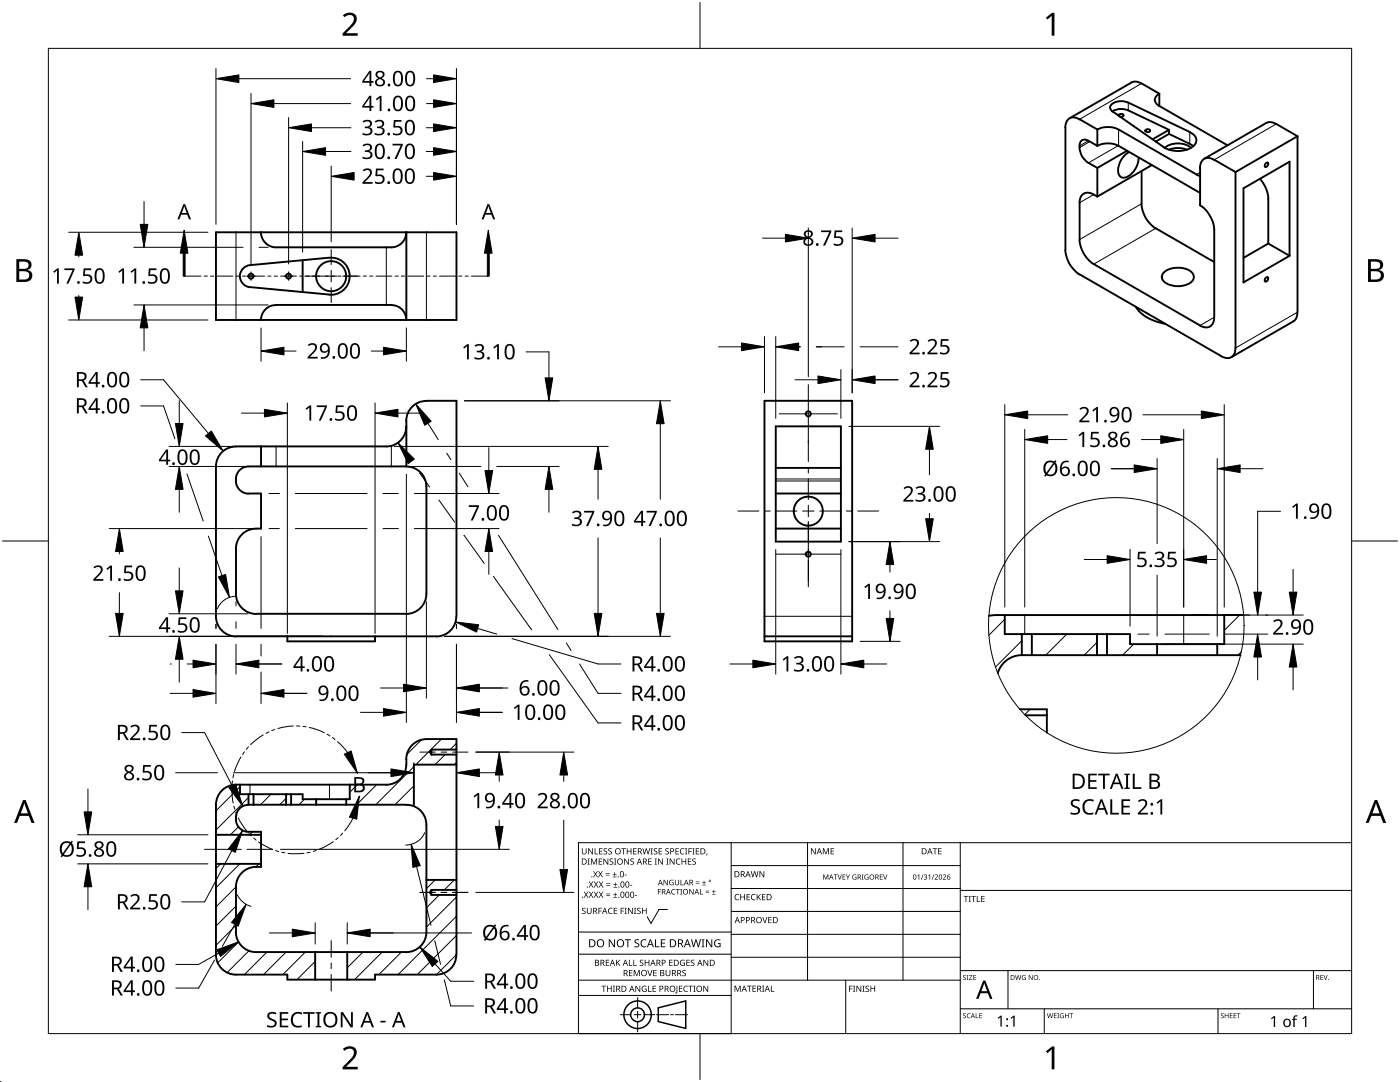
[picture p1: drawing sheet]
<svg xmlns="http://www.w3.org/2000/svg" width="279mm" height="216mm" viewBox="0 0 279 216" stroke-linecap="round" stroke-linejoin="round" font-family="sans-serif">
<g fill="none" stroke="#000" stroke-width=".38">
<path d="M231.4 18.7a1.29 1.29 0 0 0-.9 1.2 1.29 1.29 0 0 0 .9 1.3M231.4 18.7v2.4M231.4 18.7l-3.6-2a1.94 1.94 0 0 0-2-.2l-12.3 7.1M212.6 25.4v24.4M215.4 23.8a1.72 1.72 0 0 0-2-.2 1.72 1.72 0 0 0-.8 1.8M215.4 29.5a3.8 3.8 0 0 0 1.8 3M215.5 23.8l3.5 2M215.5 29.1v.3M217.2 32.5l1.8 1M219 29.1a4.7 4.7 0 0 1 4.2 0M219 25.9a4.7 4.7 0 0 1 4.2 0l15.6 8.9M219 25.8v3.3l-1.8-1a1.08 1.08 0 0 0-1.2-.1 1.08 1.08 0 0 0-.6 1.1"/>
<path d="M219 39.2a3.1 3.1 0 0 0-2.4-.7 1.85 1.85 0 0 0-1.2 2l.1 7.3M219 33.5v5.7M222.1 22.3l10.1 7M223.2 29.1l16.3 9.4M223.3 23.2v-.2a.55 .55 0 0 1 .9 0l-.2 .3-.6-.1M224.9 30.1l-5.9 3.4M225.2 22.1a3.5 3.5 0 0 0-3.2 .1M225.2 20.5a3.1 3.1 0 0 0-3.6 .6 .95 .95 0 0 0 .4 1.2M225.2 22l8.1 3.9M225.2 20.5l12.2 5.8M225.3 30.4a4.2 4.2 0 0 0-2.1 4.3 1.15 1.15 0 0 0 2 .5 4.4 4.4 0 0 0 2-3.8M227.8 34.1v6.6a6.4 6.4 0 0 0 2.8 4.9"/>
<path d="M228.6 25.9l.2-.1a.49 .49 0 0 1 .7 .3 .55 .55 0 0 1-.9 0zM229.9 32.9l-10.9 6.3M231.4 21.1l13.6 7.9M232.5 29.5a4.3 4.3 0 0 1 5.2 0M233.3 29.9a4.8 4.8 0 0 1 3.6 0M233.3 25.9l-3.3 1.9M233.3 26.7l4.1 2M233.3 26.7l-2.6 1.5M233.3 25.9v.8M237.4 26.4a1.67 1.67 0 0 1 1.4 1.6 1.67 1.67 0 0 1-1.4 1.7 5.9 5.9 0 0 1-5.2-.3M237.4 28.7l.7 .5M238.8 34.8l.7 .3"/>
<path d="M242.3 31.9a1.72 1.72 0 0 0-2-.2 1.72 1.72 0 0 0-.8 1.8v7.4a6.6 6.6 0 0 1 2.8 4.9v17.5a1.76 1.76 0 0 1-.8 1.8 1.76 1.76 0 0 1-2-.1l-21.2-12.3a6.3 6.3 0 0 1-2.9-4.9M242.3 31.9l4.3 2.4M246.6 34.3l-.1 35.2a1.72 1.72 0 0 1-.8 1.8 1.72 1.72 0 0 1-2-.2M248.2 37.6l9.2-5.3v18.7l-9.2 5.4zM251.4 35.7a6.2 6.2 0 0 1 1.7 3.9v9M252.7 32.5h.3a.55 .55 0 0 1 0 .5 .55 .55 0 0 1-.5 .3 .59 .59 0 0 1 .2-.8zM254.7 24.8a1.94 1.94 0 0 0-2-.2l-12.4 7.1M254.7 24.7l4.2 2.5M258.9 27.2l-12.3 7.1M258.9 27.2v35.1M43.1 46.3h48v17.5h-48zM49.9 52.9a2.21 2.21 0 0 0-2 2.2 2.21 2.21 0 0 0 2 2.2"/>
<path d="M49.9 57.3l15.9 1.5M52.1 46.4a3 3 0 0 0 3 2.9l23 .1a3 3 0 0 0 3-3.1v17.6a2.93 2.93 0 0 0-3-3l-23-.1a3 3 0 0 0-3 3.1M60.4 51.9v6.4M65.7 51.4a3.7 3.7 0 0 1 4.1 3.7 3.7 3.7 0 0 1-4.1 3.7M65.8 51.4l-15.9 1.5M212.6 49.9a6.4 6.4 0 0 0 2.8 4.9M215.5 54.7l28.2 16.4M230.7 45.6l11.6 6.7M232.2 54.5a4.5 4.5 0 0 1 5.7 0 1.41 1.41 0 0 1-.8 2.2 4.6 4.6 0 0 1-4.9-.6 1.14 1.14 0 0 1 0-1.6zM252.7 55.4l.3-.1a.55 .55 0 0 1 0 .6 .55 .55 0 0 1-.5 .3 .59 .59 0 0 1 .2-.8zM253.1 48.6l-4.9 2.9M253.1 48.6l4.3 2.4"/>
<path d="M85.1 80h6v43M152.6 80h17.5v48h-17.5zM226.7 61.3a8.4 8.4 0 0 0 5.8 3.3M258.9 62.3a1.96 1.96 0 0 1-.8 1.8l-12.4 7.2M43.1 93.1v29.9a4 4 0 0 0 4 4h40M47.1 89.1a3.9 3.9 0 0 0-4 4M47.1 89.1h30M49.6 93.1a2.7 2.7 0 0 0-2.5 2.7 2.7 2.7 0 0 0 2.5 2.7h2.5v7a4.2 4.2 0 0 0-5 4v9a4.1 4.1 0 0 0 4 4M52.1 89.1v4M81.1 85.1a4 4 0 0 1-4 4M81.1 93.1a4 4 0 0 1 4 4M85.1 80a4 4 0 0 0-4 4v9.1h-31.5"/>
<path d="M85.1 97.1v21.4M154.8 85.1h13v23h-13zM154.8 98.5h13M167.8 93.4h-13M85.1 118.5a4 4 0 0 1-4 4M167.8 105.5h-13M74.8 127v1h-17.5v-1M81.1 122.5h-30M91.1 123a4 4 0 0 1-4 4M152.6 127h17.5M203.9 126.5v4.2M203.9 130.7l-1.6 .3-1.4 .7-1.1 1.2-.7 1.4"/>
<path d="M205.9 126.5v4.2M218.9 126.5v4.2M220.9 126.5v4.2M230.9 128.5v2.2M242.9 128.5v2.2M244.3 122.7v5.8h-18.8v-2h-25v-3.8M247.6 130.7h-43.7M248.2 122.7h-49.3l-1.5 .2M47.1 156.6a4 4 0 0 0-4 4M47.1 156.6h30M47.9 156.6v1.9h12.5v1h9.4v-2.9M49.6 158.5v2.1h31.5"/>
<path d="M50.6 158.5v2.1M57.1 158.5v2.1M58.1 158.5v2.1M63.1 159.5v1.1M69.1 159.5v1.1M81.1 152.6a4 4 0 0 1-4 4M81.1 151.5v1.1M85.1 147.5a4 4 0 0 0-4 4M85.1 147.5h6v43M86.1 149.6l-.3 .5 .3 .5M86.1 149.6v1M91.1 152.6h-8.5v8.3"/>
<path d="M91.1 149.6h-5M91.1 150.6h-5M203.5 141.5h5.4v1.2M208.9 142.7h-4.2M208.9 142.7v3.5M43.1 160.6v29.9a4 4 0 0 0 4 4h10.2v1h17.5v-1h12.3M43.1 166.6h9M47.1 163.5a2.53 2.53 0 0 0 2.5 2.5h2.5v7a4.2 4.2 0 0 0-5 4M47.1 163.1v.4M47.1 177v9M49.6 160.6a2.47 2.47 0 0 0-2.5 2.5M52.1 172.4h-9"/>
<path d="M81.1 160.6l1.5 .3M82.6 160.9a4 4 0 0 1 2.5 3.7M85.1 164.6v21.4M85.1 175.6h6M86.1 177.6l-.3 .5 .3 .5M86.1 178.6h5M86.1 177.6v1M91.1 177.6h-5M47.1 186a4.1 4.1 0 0 0 4 4h30a4 4 0 0 0 4-4M62.9 190v5.5M69.3 190v5.5M91.1 190.5a4 4 0 0 1-4 4"/>
<circle cx="50.1" cy="55.1" r=".51"/>
<circle cx="57.6" cy="55.1" r=".51"/>
<circle cx="66.1" cy="55.1" r="3"/>
<circle cx="161.3" cy="82.6" r=".51"/>
<circle cx="161.3" cy="110.6" r=".51"/>
<circle cx="161.3" cy="102" r="2.9"/>
</g>
<g fill="none" stroke="#000" stroke-width=".2">
<path d="M227.8 16.7l-12.3 7.1M217.2 28.1l-1.7 1M217.5 28.2l-2 1.2M218.3 38.8l-2.8 1.7M223.2 29.1l-6 3.4M223.2 25.8v3.3M225.2 20.5v1.5M237.4 26.3v2.4M239.5 34.4l-.7 .4M254.7 24.7l-12.4 7.2M47.1 46.3v17.5M77.1 49.3v11.5"/>
<path d="M85.1 46.3v17.5M227.8 40.7l-12.3 7.1M230.7 45.6l-12.4 7.1M242.3 63.3l-2.8 1.6M258.9 62.3l-12.3 7.1M55.1 89.1v4M78.1 88.9v4.2M154.8 95.6h13M167.8 96h-13M152.6 123h17.5M204.5 122.7v3.8M236.2 122.7v5.8"/>
<path d="M49.9 156.6v1.9M65.8 156.6v2.9"/>
</g>
<g fill="none" stroke="#000" stroke-width=".2">
<path d="M200.5 123.6l-3.1 3.1M203.9 127.8l-5.2 5.3M212.9 126.5l-4.2 4.2M218.9 128.2l-2.5 2.5M226.2 128.5l-2.2 2.2M247.4 122.7l-3.1 3.1M247.7 130.1l-.6 .6M47.9 157l-4.8 4.8M49.6 159.1l-6.5 6.5M54.1 158.5l-2.1 2.1M57.1 159.3l-1.3 1.3M60.8 159.5l-1.1 1.1"/>
<path d="M71.3 156.6l-1.5 1.5M75.2 156.6l-4 4M82.6 153l-7.6 7.6M82.6 156.8l-3.8 3.8M84.1 147.6l-2.9 2.9M88.1 147.5l-5.1 5.1M88.8 150.6l-2 2M91.1 148.3l-1.3 1.3M91.1 152.1l-.4 .5M205.6 141.5l-1.1 1.1M44 172.4l-.9 .9M47.1 177l-4 4"/>
<path d="M47.6 165l-1.6 1.6M47.9 172.4l-4.8 4.7M50.4 166l-.6 .6M51.7 172.4l-.6 .6M82.6 160.6l-.2 .2M86.8 175.6l-1.7 1.7M87.7 178.6l-2.6 2.6M90.7 175.6l-2 2M91.1 179l-6 6M47.1 180.8l-4 4M47.1 184.6l-4 4M47.6 187.9l-4.1 4.2"/>
<path d="M49.7 189.7l-4.4 4.4M53.3 190l-4.5 4.5M57.1 190l-4.5 4.5M60.9 190l-4.5 4.5M62.9 191.8l-3.6 3.7M72.4 190l-3.1 3.1M74.8 195.2l-.2 .3M76.3 190l-5.5 5.5M80.1 190l-4.5 4.5M91.1 190.5l-4 4M91.1 182.8l-11.7 11.7M91.1 186.7l-7.8 7.8"/>
</g>
<circle cx="222.8" cy="124.8" r="25.5" fill="none" stroke="#000" stroke-width=".2"/>
<path d="M9.7 9.7h260v196.5h-260z" fill="none" stroke="#000" stroke-width=".2"/>
<path d="M139.7 .5v9.2M.5 108h9.2M269.7 108h9.2M139.7 206.2v9.2" fill="none" stroke="#000" stroke-width=".2"/>
<g fill="#000">
<path d="M68.4 3.1a1.64 1.64 0 0 1 2.8 .4 2.52 2.52 0 0 1-1.2 2.2l-.9 .9h2.3v.5h-3v-.4l1.2-1.2a1.95 1.95 0 0 0 .9-2.2 1.23 1.23 0 0 0-1.8 .1zM208.7 3.5l1.3-.9h.4v4.5h-.5v-4l-.9 .8zM68.4 209.3a1.64 1.64 0 0 1 2.8 .4 2.52 2.52 0 0 1-1.2 2.2l-.9 1h2.3v.5h-3v-.5l1.2-1.2a1.95 1.95 0 0 0 .9-2.1 1.23 1.23 0 0 0-1.8 .1zM208.7 209.8l1.3-1h.4v4.6h-.5v-4l-.9 .7z"/>
<path d="M3.3 51.7h1.3a1.28 1.28 0 0 1 1.7 1.3 1.04 1.04 0 0 1-.9 .9 1.23 1.23 0 0 1 1 1.5 1.23 1.23 0 0 1-1.5 .9h-1.6zM3.8 54.1v1.7h1a.86 .86 0 0 0 1-.9 .86 .86 0 0 0-1.1-.8zM3.8 52.2v1.4h.9a.78 .78 0 0 0 1-.7 .78 .78 0 0 0-1.1-.7z"/>
<path d="M273 51.7h1.3a1.28 1.28 0 0 1 1.7 1.3 1.04 1.04 0 0 1-.8 .9 1.23 1.23 0 0 1 1 1.5 1.23 1.23 0 0 1-1.6 .9h-1.6zM273.6 54.1v1.7h.9a.86 .86 0 0 0 1.1-.9 .86 .86 0 0 0-1.1-.8zM273.6 52.2v1.4h.8a.78 .78 0 0 0 1-.7 .78 .78 0 0 0-1.1-.7z"/>
<path d="M4.6 159.6h.5l1.8 4.6h-.6l-.6-1.4h-1.8l-.5 1.4h-.6zM4.8 160.2l-.7 2.1h1.5z"/>
<path d="M274.3 159.6h.6l1.7 4.6h-.6l-.5-1.4h-1.8l-.6 1.4h-.5zM274.6 160.2l-.7 2.1h1.4z"/>
</g>
<g fill="none" stroke="#000" stroke-width=".2">
<path d="M145.9 168.1v38.1h-30.5v-38.1h154.3M145.9 172.7h45.7M145.9 177.3h45.7M161.2 168.1v27.5M180.2 168.1v27.5M191.6 168.1v38.1M191.6 177.7h78.1M115.4 198.6h30.5M115.4 195.6h76.2M115.4 190.4h30.5M115.4 186h30.5M127.3 199v2.1"/>
<path d="M133.2 181.5h-1.7l-1.6 2.8-.7-1.4M145.9 181.9h45.7M145.9 186.4h45.7M145.9 191h45.7M168.8 195.6v10.6M191.6 193.7h78.1M201.2 193.7v7.6M262.1 193.7v7.6M123.8 202.5h2.1M126.6 202.5h1.3M127.3 201.8v1.4M127.3 203.8v2.1"/>
<path d="M128.6 202.5h2.1M131 202.5h2.4M133.8 202.5h.6M134.8 202.5h2.4M191.6 201.3h78.1M208.4 201.3v4.9M243.1 201.3v4.9"/>
</g>
<g fill="#000">
<path d="M116.1 169.3h.2v.8a.32 .32 0 0 0 .3 .3 .32 .32 0 0 0 .3-.3v-.8h.2v.8a.47 .47 0 0 1-.5 .4 .47 .47 0 0 1-.5-.5zM116.5 177.9h.2l.3 .5 .3-.5h.1l-.4 .6 .4 .6h-.1l-.3-.5-.4 .5h-.1l.4-.6zM117.3 171.3h.4l-.1 .1v1l.1 .1h-.4l.1-.1v-1zM117.4 169.3h.2l.6 1v-1h.1v1.2h-.1l-.7-1v1h-.1zM117.5 177.9h.2l.3 .5 .3-.5h.1l-.4 .6 .4 .6h-.1l-.4-.5-.3 .5h-.1l.4-.6zM117.5 175.9h.2l.3 .5 .3-.5h.1l-.4 .6 .5 .6h-.2l-.3-.5-.4 .5h-.1l.4-.6zM117.9 171.3h.3l.3 1 .4-1h.3v1.2h-.2v-1l-.4 1h-.1l-.4-1v1h-.2zM118.7 169.3h.1v1h.6v.2h-.7zM118.4 173.8h.1l.3 .5 .3-.5h.2l-.4 .6 .4 .7h-.1l-.4-.6-.3 .6h-.1l.4-.7zM118.5 177.9h.2l.2 .5 .3-.5h.2l-.4 .6 .4 .6h-.1l-.4-.5-.3 .5h-.1l.4-.6zM118.5 175.9h.2l.3 .5 .3-.5h.1l-.4 .6 .4 .6h-.1l-.3-.5-.4 .5h-.1l.4-.6zM119.5 171.3h.7v.1h-.6v.4h.5v.2h-.5v.4h.6v.1h-.7z"/>
<path d="M119.6 169.3h.6v.1h-.5v.4h.5v.1h-.5v.4h.5v.2h-.6zM119.4 173.8h.1l.3 .5 .3-.5h.2l-.4 .6 .4 .7h-.1l-.4-.6-.3 .6h-.2l.5-.7zM119.5 177.9h.1l.3 .5 .3-.5h.2l-.4 .6 .4 .6h-.1l-.4-.5-.3 .5h-.1l.4-.6zM119.5 175.9h.2l.3 .5 .3-.5h.1l-.4 .6 .4 .6h-.1l-.4-.5-.3 .5h-.1l.4-.6zM120.9 174.6h.8v.1h-.8zM120.9 174.2h.8v.1h-.8zM121 178.7h.8v.1h-.8zM121 178.3h.8v.1h-.8zM121 176.6h.8v.1h-.8zM121 176.3h.8v.1h-.8zM120.5 169.4l.4-.1h.3l-.1 .1a.25 .25 0 0 0-.4-.1 .25 .25 0 0 0 0 .4l.4 .3 .1 .2-.3 .3-.5-.1v-.1h.2a.27 .27 0 0 0 .4-.1 .27 .27 0 0 0-.3-.3l-.2-.2zM120.4 171.3h.2l.7 1-.1-1h.2v1.2h-.2l-.6-1v1h-.2z"/>
<path d="M121.4 169.4l.5-.1h.2v.1a.25 .25 0 0 0-.4-.1 .25 .25 0 0 0 0 .4l.4 .3v.2l-.2 .3-.5-.1v-.1h.1a.27 .27 0 0 0 .5-.1 .27 .27 0 0 0-.4-.3l-.2-.2zM122.3 174.9h.8v.2h-.8zM122.4 179h.8v.1h-.8zM122.4 177h.8v.1h-.8zM121.7 171.4l.4-.1 .3 .1-.1 .1a.25 .25 0 0 0-.4-.1 .25 .25 0 0 0 0 .4 .42 .42 0 0 1 .5 .5 .42 .42 0 0 1-.7 .2l-.1-.2 .2 .1a.27 .27 0 0 0 .5-.2 .27 .27 0 0 0-.4-.3l-.2-.2zM122.6 174h.1v.4h.4v.1h-.4v.4h-.1v-.4h-.3v-.1h.3zM122.7 178.1h.1v.4h.4v.1h-.4v.3h-.1v-.3h-.3v-.1h.3zM122.7 176.1h.2v.3h.3v.2h-.3v.3h-.2v-.3h-.3v-.2h.3zM122.6 171.3h.4l-.1 .1v1l.1 .1h-.4l.1-.1v-1zM124 169.3h.9v.1h-.4v1.1h-.1v-1.1h-.4zM124.7 174.5h.4v.2h-.4zM124.6 171.3h.1l.7 1v-1h.1v1.2h-.2l-.6-1v1h-.1z"/>
<path d="M125.7 176.6h.5v.1h-.5zM125.1 169.3h.1v.5h.7v-.5h.1v1.2h-.1v-.6h-.7v.6h-.1zM125.8 171.4l.5-.1 .2 .1v.1a.25 .25 0 0 0-.4-.1 .25 .25 0 0 0 0 .4 .42 .42 0 0 1 .4 .5 .42 .42 0 0 1-.7 .2v-.2l.1 .1a.27 .27 0 0 0 .5-.2 .27 .27 0 0 0-.4-.3l-.2-.2zM126.7 178.6h.4v.2h-.4zM126.4 169.3h.6v.1h-.5v.4h.5v.1h-.5v.4h.5v.2h-.6zM128.2 169.3h.2l.2 1 .3-1h.2l.2 1 .3-1h.1l-.3 1.2h-.1l-.3-1.1-.3 1.1h-.2zM129.4 171.3h.7v.1h-.6v.4h.5v.2h-.5v.4h.6v.1h-.7zM129.8 169.3h.5l-.2 .1v1l.2 .1h-.5l.2-.1v-1zM130.7 171.3h.4l-.1 .1v1l.1 .1h-.4l.1-.1v-1zM130.5 169.4l.4-.1h.3l-.1 .1a.25 .25 0 0 0-.4-.1 .25 .25 0 0 0 0 .4l.4 .3 .1 .2-.2 .3-.6-.1v-.1h.2a.27 .27 0 0 0 .4-.1 .27 .27 0 0 0-.3-.3l-.2-.2zM131.3 177.4h.6v.1h-.5v.4h.5v.1h-.5v.5h-.1zM131.4 169.3h.7v.1h-.5v.4h.5v.1h-.5v.4h.5v.2h-.7z"/>
<path d="M131.3 171.3h.2l.7 1v-1h.1v1.2h-.2l-.6-1v1h-.2zM132.4 175.6h.2l.6 .9v-.9h.1v1h-.2l-.6-.9v.9h-.1zM133 171.3h.4l-.1 .1v1l.1 .1h-.4l.1-.1v-1zM132.8 169.4l.4-.1h.3l-.1 .1a.25 .25 0 0 0-.3-.1 .25 .25 0 0 0 0 .4l.4 .3v.2l-.2 .3-.5-.1v-.1h.1a.27 .27 0 0 0 .5-.1 .27 .27 0 0 0-.4-.3l-.2-.2zM133.7 175.7l.5-.2 .2 .1v.1a.45 .45 0 0 0-.7 .4 .45 .45 0 0 0 .6 .4v-.3h-.2v-.1h.3v.5a.6 .6 0 0 1-.8-.1 .6 .6 0 0 1 .1-.8zM134.1 177.5l.4-.1h.3l-.1 .2a.44 .44 0 0 0-.6 .4 .44 .44 0 0 0 .6 .3 .52 .52 0 0 1-.7 0 .52 .52 0 0 1 .1-.8zM133.6 171.3h.2l.7 1v-1h.1v1.2h-.2l-.6-1v1h-.2zM134.9 177.4h.8v.1h-.4v1h-.1v-1h-.3zM135 171.5l.5-.2 .3 .1-.1 .1a.49 .49 0 0 0-.7 .4 .49 .49 0 0 0 .7 .5 .52 .52 0 0 1-.6 0 .52 .52 0 0 1-.2-.6zM134.8 169.3h.7v.1h-.6v.4h.5v.1h-.5v.4h.6v.2h-.7zM134.7 175.6h.1v.7a.28 .28 0 0 0 .3 .2 .28 .28 0 0 0 .3-.2v-.7h.1v.7a.42 .42 0 0 1-.4 .4 .42 .42 0 0 1-.4-.4zM135.8 175.6h.2v.9h.4v.1h-.6z"/>
<path d="M135.8 177.4h.3l-.1 .1v.9l.1 .1h-.3l.1-.1v-.9zM135.8 169.4l.4-.1h.4l-.1 .1h-.2a.49 .49 0 0 0-.4 .6 .49 .49 0 0 0 .7 .3 .52 .52 0 0 1-.7 .1 .52 .52 0 0 1-.2-.6zM136 171.3h.2v.5h.6v-.5h.1v1.2h-.1v-.5h-.6v.5h-.2zM136.7 169.3h.5l-.2 .1v1l.2 .1h-.5l.2-.1v-1zM137.4 169.3h.7v.1h-.6v.4h.5v.2h-.5v.5h-.1zM137.3 171.3h.7v.1h-.6v.4h.5v.2h-.5v.4h.6v.1h-.7zM137.6 177.4h.1l.6 .9v-.9h.1v1.1h-.1l-.6-.9v.9h-.1zM138.2 169.3h.4l-.1 .1v1l.1 .1h-.4l.1-.1v-1zM138.9 176.2h.7v.1h-.7zM138.9 175.9h.7v.1h-.7zM138.2 171.4l.4-.1 .3 .1-.1 .1a.25 .25 0 0 0-.4-.1 .25 .25 0 0 0 0 .4 .42 .42 0 0 1 .5 .5 .42 .42 0 0 1-.7 .2l-.1-.2 .2 .1a.27 .27 0 0 0 .5-.2 .27 .27 0 0 0-.4-.3l-.2-.2zM138.9 169.3h.6v.1h-.5v.4h.5v.1h-.5v.4h.5v.2h-.6z"/>
<path d="M139.7 177.4h.1v1h.5v.1h-.6zM140.1 176.5h.8v.1h-.8zM140.5 175.7h.1v.3h.3v.2h-.3v.3h-.1v-.3h-.4v-.2h.4zM140.8 178h.7v.2h-.7zM140.8 177.7h.7v.1h-.7zM141 170.3h.2l-.3 .4zM142.1 178.4h.7v.1h-.7zM142.4 177.6h.1v.3h.3v.1h-.3v.3h-.1v-.3h-.3v-.1h.3zM146.8 178.6l.4-.2 .3 .1v.1a.49 .49 0 0 0-.7 .4 .49 .49 0 0 0 .7 .5 .52 .52 0 0 1-.7 0 .52 .52 0 0 1-.2-.6zM147.7 178.4h.2v.5h.6v-.5h.2v1.2h-.2v-.5h-.6v.5h-.2zM149 178.4h.7v.1h-.5v.4h.4v.2h-.4v.4h.5v.1h-.7zM150 178.6l.5-.2 .3 .1-.1 .1a.49 .49 0 0 0-.7 .4 .49 .49 0 0 0 .8 .5 .52 .52 0 0 1-.7 0 .52 .52 0 0 1-.2-.6z"/>
<path d="M149.8 173.8h.2l.3 1.1 .2-1.1h.2l.3 1.1 .2-1.1h.2l-.3 1.2h-.2l-.3-1-.3 1h-.1zM151 178.4h.2v.6l.5-.6h.2l-.5 .5 .5 .7h-.2l-.4-.6-.1 .6h-.2zM151.6 173.8h.1l.7 1v-1h.1v1.2h-.1l-.7-1v1h-.1zM152.1 178.4h.7v.1h-.6v.4h.5v.2h-.5v.4h.6v.1h-.7zM161.8 169.3h.2l.7 1v-1h.1v1.2h-.2l-.6-1v1h-.2zM164.3 174.5h.2l.3 .8 .3-.8h.2v1h-.1v-.9l-.5 .9-.3-.9v.9h-.1zM164.2 169.3h.2l.4 .9 .4-.9h.2v1.2h-.1v-1.1l-.4 1.1h-.1l-.4-1.1v1.1h-.2zM165.8 169.3h.6v.1h-.5v.4h.5v.1h-.5v.4h.5v.2h-.6zM166.4 174.5h.7v.1h-.3v.9h-.1v-.9h-.3zM167.2 174.5h.1l.3 .9 .3-.9h.1l-.3 1h-.2zM168.2 174.5h.5v.1h-.4v.3h.4v.1h-.4v.4h.4v.1h-.5zM168.8 174.5h.1l.3 .5 .3-.5h.1l-.3 .6v.4h-.2v-.4z"/>
<path d="M170.2 174.6l.5-.1h.2v.2a.42 .42 0 0 0-.7 .3 .42 .42 0 0 0 .6 .4v-.3h-.2v-.1h.3v.5a.56 .56 0 0 1-.7-.1 .56 .56 0 0 1 0-.8zM172 174.5h.3l-.1 .1v.8l.1 .1h-.3l.1-.1v-.8zM172.6 174.6l.5-.1h.2v.2a.42 .42 0 0 0-.7 .3 .42 .42 0 0 0 .6 .4v-.3h-.2v-.1h.3v.5a.56 .56 0 0 1-.7-.1 .56 .56 0 0 1 0-.8zM175.6 174.5h.6v.1h-.5v.3h.4v.1h-.4v.4h.5v.1h-.6zM176.2 174.5h.2l.3 .9 .3-.9h.1l-.4 1h-.1zM183.1 174.7l.4-.2v1h-.2v-.9l-.2 .2zM184.2 174.5h.1l-.4 1h-.1zM184.4 174.6h.5l.1 .2-.2 .2a.32 .32 0 0 1 .2 .4 .32 .32 0 0 1-.5 .1l-.1-.1a.26 .26 0 0 0 .4 .1 .26 .26 0 0 0 0-.4l-.3-.2a.23 .23 0 0 0 .3 0 .23 .23 0 0 0-.1-.4 .23 .23 0 0 0-.3 .2zM185.2 174.7l.4-.2v1h-.1v-.9l-.2 .2zM186.3 174.5h.2l-.4 1h-.2zM186.1 169.3h.9v.1h-.3v1.1h-.2v-1.1h-.4zM186.5 174.6a.37 .37 0 0 1 .6 0 .37 .37 0 0 1-.2 .6l-.2 .2h.5v.1h-.7l.3-.4a.27 .27 0 0 0 .3-.3 .27 .27 0 0 0-.4-.2z"/>
<path d="M187.2 169.3h.7v.1h-.5v.4h.5v.1h-.5v.4h.5v.2h-.7zM188.2 174.6a.37 .37 0 0 1 .6 0 .37 .37 0 0 1-.3 .6l-.2 .2h.5v.1h-.6l.2-.4a.27 .27 0 0 0 .3-.3 .27 .27 0 0 0-.4-.2zM192.3 178.8h.9v.1h-.3v1.1h-.2v-1.1h-.4zM193.3 178.8h.5l-.2 .1v1l.2 .1h-.5l.2-.1v-1zM193.8 178.8h1v.1h-.4v1.1h-.2v-1.1h-.4zM194.9 178.8h.2v1.1h.5v.1h-.7zM195.8 178.8h.7v.1h-.5v.4h.5v.1h-.5v.5h.5v.1h-.7zM116.2 181.3l.4-.2 .3 .1-.1 .1a.25 .25 0 0 0-.4-.1 .25 .25 0 0 0 0 .4l.4 .2 .1 .3-.3 .3-.5-.1v-.1h.2a.27 .27 0 0 0 .4-.1 .27 .27 0 0 0-.3-.3l-.2-.2zM117.1 181.1h.2v.8a.32 .32 0 0 0 .3 .3 .32 .32 0 0 0 .3-.3v-.8h.2v.8a.47 .47 0 0 1-.5 .5 .47 .47 0 0 1-.5-.5zM119.4 181.1h.7v.2h-.5v.4h.5v.1h-.5v.6h-.2zM120 196.7h1v.1h-.4v1.1h-.2v-1.1h-.4zM120.9 191.5h.7v.1h-.5v.4h.4v.2h-.4v.4h.5v.1h-.7z"/>
<path d="M121.5 181.3l.4-.2 .4 .1-.1 .1a.49 .49 0 0 0-.7 .5 .49 .49 0 0 0 .7 .4 .52 .52 0 0 1-.6 .1 .52 .52 0 0 1-.3-.6zM121.1 196.7h.2v.5h.6v-.5h.2v1.2h-.2v-.6h-.6v.6h-.2zM121.5 187.4h.2l.9 1.3v-1.3h.1v1.6h-.2l-.8-1.3v1.3h-.2zM122.3 196.7h.4l-.1 .1v1l.1 .1h-.4l.2-.1v-1zM122.5 181.1h.7v.2h-.6v.4h.5v.1h-.5v.4h.6v.2h-.7zM122.9 191.5h.2v.6l.5-.6h.2l-.5 .5 .5 .7h-.2l-.4-.6-.1 .6h-.2zM123.9 181.1h.6v.2h-.5v.4h.5v.1h-.5v.6h-.1zM124.7 181.1h.4l-.2 .2v.9l.2 .2h-.4l.1-.2v-.9zM124.7 187.4h1.2v.2h-.5v1.4h-.2v-1.4h-.5zM125.5 191.5h.2v1.1h.5v.1h-.7zM125.5 193.6h.7v.1h-.5v.4h.5v.1h-.5v.4h.5v.2h-.7zM125.3 181.1h.2l.7 1.1-.1-1.1h.2v1.3h-.2l-.6-1v1h-.2z"/>
<path d="M126.4 191.5h.2v1.1h.5v.1h-.7zM126.5 181.1h.5l-.2 .2v.9l.2 .2h-.5l.2-.2v-.9zM126.5 193.6h.2l.4 1 .4-1h.2v1.2h-.2v-1.1l-.4 1.1h-.1l-.4-1.1v1.1h-.1zM126.7 187.6l.3-.2 .6 .1-.2 .1a.33 .33 0 0 0-.6 .2 .33 .33 0 0 0 .4 .4 .47 .47 0 0 1 .4 .6 .47 .47 0 0 1-.7 .2h-.3v-.2h.2a.35 .35 0 0 0 .6-.2 .35 .35 0 0 0-.5-.4l-.3-.2zM126.8 196.7h.2l.6 1v-1h.2v1.2h-.2l-.7-1 .1 1h-.2zM127.2 181.3l.4-.2 .3 .1-.1 .1a.25 .25 0 0 0-.4-.1 .25 .25 0 0 0 0 .4l.4 .2 .1 .3-.3 .3-.5-.1v-.1h.2a.27 .27 0 0 0 .4-.1 .27 .27 0 0 0-.3-.3l-.2-.2zM127.7 191.6l.5-.1 .2 .1v.1a.25 .25 0 0 0-.4-.1 .25 .25 0 0 0 0 .4l.4 .2v.3l-.2 .2h-.5v-.2l.1 .1a.27 .27 0 0 0 .5-.2 .27 .27 0 0 0-.4-.3l-.2-.2zM128 187.6l.6-.2 .4 .1v.2a.64 .64 0 0 0-1 .5 .64 .64 0 0 0 1 .6v.2a.83 .83 0 0 1-1.1-.3 .83 .83 0 0 1 .1-1.1zM128.2 196.8l.6-.1 .2 .1v.1a.5 .5 0 0 0-.8 .4 .5 .5 0 0 0 .7 .5v-.4h-.3v-.1h.4v.6a.66 .66 0 0 1-.8-.2 .66 .66 0 0 1 0-.9zM128.1 181.1h.2v.6h.6v-.6h.2v1.3h-.2v-.6h-.6v.6h-.2zM129.2 193.6h.1l.4 1 .3-1h.2l-.4 1.2h-.2zM129.3 196.7h.2v1.1h.5v.1h-.7z"/>
<path d="M128.7 191.5h.1v.5h.6v-.5h.2v1.2h-.2v-.5h-.6v.5h-.1zM130.7 187.4h.2v1.4h.7v.2h-.9zM130.2 196.7h.7v.1h-.5v.4h.5v.1h-.5v.5h.5v.1h-.7zM130.4 193.6h.6v.1h-.5v.4h.5v.1h-.5v.4h.5v.2h-.6zM131.9 187.4h.9v.2h-.7v.5h.6v.2h-.6v.5h.7v.2h-.9zM132.8 193.6h.2v.7a.32 .32 0 0 0 .3 .4 .32 .32 0 0 0 .3-.4v-.7h.2v.7a.47 .47 0 0 1-.5 .5 .47 .47 0 0 1-.5-.5zM133.5 191.5h.7v.1h-.5v.4h.5v.2h-.5v.4h.5v.1h-.7zM135 196.7h.2v1.3l-.1 .2h-.3l-.1-.1 .3-.2zM135.5 196.7h.7v.1h-.5v.4h.4v.1h-.4v.5h.5v.1h-.7zM135.8 191.7l.5-.2 .4 .1-.1 .1a.5 .5 0 0 0-.8 .4 .5 .5 0 0 0 .7 .5v-.4h-.2v-.1h.4v.6a.66 .66 0 0 1-.9-.1 .66 .66 0 0 1 0-.9zM136.2 193.7l.4-.2 .3 .1-.1 .1a.25 .25 0 0 0-.4-.1 .25 .25 0 0 0 0 .4 .42 .42 0 0 1 .5 .6 .42 .42 0 0 1-.7 .2l-.1-.2h.2a.27 .27 0 0 0 .5-.1 .27 .27 0 0 0-.4-.3l-.2-.2zM136.5 196.8l.5-.1 .3 .1-.1 .1a.49 .49 0 0 0-.7 .4 .49 .49 0 0 0 .8 .4 .52 .52 0 0 1-.7 .1 .52 .52 0 0 1-.2-.6z"/>
<path d="M137 191.5h.7v.1h-.6v.4h.5v.2h-.5v.4h.6v.1h-.7zM137.4 196.7h.9v.1h-.4v1.1h-.1v-1.1h-.4zM137.9 191.6l.4-.1 .3 .1-.1 .1a.25 .25 0 0 0-.4-.1 .25 .25 0 0 0 0 .4l.4 .2 .1 .3-.2 .2h-.6v-.2l.2 .1a.27 .27 0 0 0 .5-.2 .27 .27 0 0 0-.4-.3l-.2-.2zM138.4 196.7h.4l-.1 .1v1l.1 .1h-.4l.1-.1v-1zM137.9 187.4h.2l.3 1.4 .4-1.4h.2l.4 1.4 .3-1.4h.2l-.4 1.6h-.2l-.4-1.3-.4 1.3h-.2zM140 187.4h.6l-.2 .2v1.3l.2 .1h-.6l.2-.1v-1.3zM140.4 196.7h.1l.7 1v-1h.1v1.2h-.1l-.7-1v1h-.1zM140.4 191.5h.2l.6 1v-1h.1v1.2h-.1l-.7-1v1h-.1zM140.9 187.4h.2l.9 1.3v-1.3h.2v1.6h-.3l-.8-1.3v1.3h-.2zM142.7 187.6l.7-.2 .4 .1-.1 .2a.65 .65 0 0 0-1 .5 .65 .65 0 0 0 .9 .6v-.4h-.3v-.2h.5v.7a.86 .86 0 0 1-1.1-.1 .86 .86 0 0 1 0-1.2zM146.6 196.7h.2l.4 1 .4-1h.2v1.2h-.1v-1.1l-.4 1.1h-.2l-.4-1.1v1.1h-.1zM149.1 196.7h.9v.1h-.4v1.1h-.1v-1.1h-.4z"/>
<path d="M150.2 196.7h.7v.1h-.6v.4h.5v.1h-.5v.5h.6v.1h-.7zM152.1 183h.2l.3 1 .4-1h.2l-.5 1.2h-.1zM152.1 196.7h.4l-.1 .1v1l.1 .1h-.4l.1-.1v-1zM153.8 196.7h.2v1.1h.5v.1h-.7zM153.3 183h.7v.1h-.5v.4h.5v.1h-.5v.5h.5v.1h-.7zM169.5 196.7h.6v.1h-.5v.5h.5v.1h-.5v.5h-.1zM170.2 196.7h.5l-.2 .1v1l.2 .1h-.5l.2-.1v-1zM170.9 196.7h.2l.6 1v-1h.2v1.2h-.2l-.6-1v1h-.2zM172.1 196.7h.5l-.2 .1v1l.2 .1h-.5l.2-.1v-1zM172.8 196.8l.4-.1h.2v.2a.25 .25 0 0 0-.4-.1 .25 .25 0 0 0 0 .4l.4 .2 .1 .3-.3 .2h-.5v-.2l.2 .1a.27 .27 0 0 0 .4-.2 .27 .27 0 0 0-.3-.3l-.3-.2zM173.7 196.7h.2v.5h.6v-.5h.2v1.2h-.2v-.6h-.6v.6h-.2zM192.2 194.7l.4-.1h.2l-.1 .1a.24 .24 0 0 0-.3 0 .24 .24 0 0 0-.1 .3 .24 .24 0 0 0 .4 .1l.1 .1-.1 .3h-.4l-.1-.1a.24 .24 0 0 0 .3 .1 .24 .24 0 0 0 .1-.3l-.4-.3z"/>
<path d="M192.9 194.6h.4l-.1 .1v.7l.1 .1h-.4l.1-.1v-.7zM193.4 194.6h.6l-.5 .8h.6v.1h-.7l.5-.8h-.5zM194.2 194.6h.6v.1h-.4v.3h.4v.1h-.4v.3h.4v.1h-.6zM202.6 194.6h.1l.2 .8 .2-.8h.2l.2 .8 .2-.8h.1l-.2 .9h-.2l-.2-.8-.2 .8h-.2zM204.1 194.7l.3-.1h.3l-.1 .1a.4 .4 0 0 0-.6 .4 .4 .4 0 0 0 .6 .3v-.3l-.2-.1h.3v.5a.53 .53 0 0 1-.7-.1 .53 .53 0 0 1 .1-.7zM205.3 194.6h.2l.5 .8v-.8h.1v.9h-.2l-.5-.8v.8h-.1zM263.5 194.6h.6v.1h-.5v.3h.4v.1h-.4v.3h.5v.1h-.6zM264.1 194.6h.2l.2 .8 .3-.8h.2l-.4 .9h-.1zM192.2 202.3l.4-.1h.2l-.1 .1a.24 .24 0 0 0-.3 0 .24 .24 0 0 0-.1 .3 .24 .24 0 0 0 .4 .1l.1 .2-.1 .2-.4 .1-.1-.2a.24 .24 0 0 0 .3 .1 .24 .24 0 0 0 .1-.3l-.4-.2zM193.1 202.3l.6-.1-.3 .1a.4 .4 0 0 0-.3 .5 .4 .4 0 0 0 .5 .2 .46 .46 0 0 1-.6 0 .46 .46 0 0 1 .1-.7zM194.7 202.2h.1v.8h.5v.2h-.6zM195.4 202.2h.6v.1h-.4v.3h.4v.1h-.4v.4h.4v.1h-.6z"/>
<path d="M199.1 203.1l.6-.4h.2v2.1h-.2v-1.9l-.5 .4zM201.7 203.1l.6-.4h.2v2.1h-.3v-1.9l-.4 .4zM209 202.2h.1l.2 .8 .2-.8h.1l.3 .8 .2-.8h.1l-.3 1h-.1l-.2-.9-.3 .9h-.1zM210.3 202.2h.6v.1h-.4v.3h.3v.1h-.3v.4h.4v.1h-.6zM211 202.2h.4l-.2 .1v.8l.2 .1h-.4l.1-.1v-.8zM211.6 202.3l.7-.1-.1 .1a.4 .4 0 0 0-.6 .4 .4 .4 0 0 0 .6 .3v-.2l-.2-.2h.3v.5a.53 .53 0 0 1-.7-.1 .53 .53 0 0 1 0-.7zM212.5 202.2h.2v.4h.5v-.4h.1v1h-.1v-.5h-.5v.5h-.2zM213.4 202.2h.8v.1h-.3v.9h-.2v-.9h-.3zM243.7 202.3l.3-.1h.2v.1a.24 .24 0 0 0-.3 0 .24 .24 0 0 0-.1 .3 .24 .24 0 0 0 .3 .1l.1 .2-.1 .2-.4 .1-.1-.2a.24 .24 0 0 0 .4 .1 .24 .24 0 0 0 0-.3l-.3-.2zM244.4 202.2h.2v.4h.5v-.4h.1v1h-.1v-.5h-.5v.5h-.2zM245.4 202.2h.6v.1h-.4v.3h.4v.1h-.4v.4h.4v.1h-.6zM246.2 202.2h.5v.1h-.4v.3h.4v.1h-.4v.4h.4v.1h-.5z"/>
<path d="M246.8 202.2h.8v.1h-.3v.9h-.2v-.9h-.3zM253.7 203.2l.6-.5h.2v2.2h-.3v-1.9l-.4 .4zM258.2 202.7l.3-.1h.5l-.1 .3-.4-.1-.1 .2v.3h.4v.2h-.4v1.4h-.3v-1.4h-.3l.3-.2zM259.9 203.2l.6-.5h.2v2.2h-.2v-1.9l-.5 .4z"/>
<path d="M116.1 171.3h.4a.61 .61 0 0 1 .6 .6 .61 .61 0 0 1-.6 .6h-.4zM116.3 171.4v1h.1a.48 .48 0 0 0 .5-.5 .48 .48 0 0 0-.4-.5z"/>
<path d="M122.7 169.9a.61 .61 0 0 1 1.2 0 .61 .61 0 0 1-1.2 0zM123 169.5a.47 .47 0 0 0-.1 .7 .47 .47 0 0 0 .8 0v-.1a.45 .45 0 0 0-.1-.6 .45 .45 0 0 0-.6 0z"/>
<path d="M123.1 171.9a.61 .61 0 0 1 1.2 0 .61 .61 0 0 1-1.2 0zM123.5 171.5l-.2 .4a.45 .45 0 0 0 .7 .4 .45 .45 0 0 0 0-.8l-.2-.1z"/>
<path d="M123.9 173.9a.51 .51 0 0 1 .6 .1 .51 .51 0 0 1 0 .7 .44 .44 0 0 1-.6 .3 .44 .44 0 0 1-.2-.6zM123.9 174v.1a.48 .48 0 0 0 .3 .8 .53 .53 0 0 0 .2-.5 .53 .53 0 0 0-.4-.4z"/>
<path d="M124 178a.44 .44 0 0 1 .5 0 .44 .44 0 0 1 .1 .5 .46 .46 0 0 1-.4 .7 .46 .46 0 0 1-.4-.7zM124.1 178.1l-.1 .2a.45 .45 0 0 0 .3 .7 .53 .53 0 0 0 .2-.5 .53 .53 0 0 0-.4-.4z"/>
<path d="M124 176a.44 .44 0 0 1 .5 0 .44 .44 0 0 1 .1 .5 .46 .46 0 0 1-.4 .6 .46 .46 0 0 1-.4-.7zM124.1 176.1l-.1 .4a.31 .31 0 0 0 .2 .5 .31 .31 0 0 0 .3-.5l-.1-.4z"/>
<path d="M124.9 178a.5 .5 0 0 1 .7 .1 .5 .5 0 0 1 0 .6 .44 .44 0 0 1-.6 .4 .44 .44 0 0 1-.2-.6zM125 178.1a.48 .48 0 0 0-.1 .6 .48 .48 0 0 0 .4 .3l.1-.8-.2-.2z"/>
<path d="M124.9 176a.44 .44 0 0 1 .6 0 .44 .44 0 0 1 .1 .5 .46 .46 0 0 1-.5 .6 .46 .46 0 0 1-.3-.7zM125 176.1l-.1 .4a.31 .31 0 0 0 .3 .5 .31 .31 0 0 0 .2-.5v-.4z"/>
<path d="M125.9 178a.5 .5 0 0 1 .6 .1 .5 .5 0 0 1 0 .6 .44 .44 0 0 1-.5 .4 .44 .44 0 0 1-.2-.6zM126 178.1l-.1 .1a.48 .48 0 0 0 .4 .8 .53 .53 0 0 0 .2-.5 .53 .53 0 0 0-.5-.4z"/>
<path d="M127.3 169.3h.3a.35 .35 0 0 1 .5 .2 .35 .35 0 0 1-.3 .4l.4 .6h-.2l-.3-.5h-.3v.5h-.1zM127.4 169.4v.4h.2a.23 .23 0 0 0 .3-.2 .23 .23 0 0 0-.3-.2z"/>
<path d="M127.5 171.3h.2l.4 1.2h-.1l-.2-.4h-.4l-.2 .4h-.1zM127.6 171.5l-.2 .5h.4z"/>
<path d="M128.3 171.3h.3a.35 .35 0 0 1 .5 .2 .35 .35 0 0 1-.3 .5l.4 .5h-.2l-.3-.5h-.2v.5h-.2zM128.5 171.4v.5h.1a.23 .23 0 0 0 .3-.2 .23 .23 0 0 0-.3-.3z"/>
<path d="M131.7 175.5h.1l.5 1.1h-.2l-.1-.3h-.4l-.2 .3h-.1zM131.8 175.7l-.2 .5h.4z"/>
<path d="M132.1 177.4h.3a.31 .31 0 0 1 .4 .2 .31 .31 0 0 1-.2 .4l.3 .5h-.2l-.3-.5h-.2v.5h-.1zM132.2 177.5v.4h.2a.21 .21 0 0 0 .2-.2 .21 .21 0 0 0-.2-.2z"/>
<path d="M133.3 177.4h.1l.5 1.1h-.2l-.1-.4h-.4l-.2 .4h-.1zM133.4 177.5l-.2 .5h.4z"/>
<path d="M133.8 169.3h.6l.1 .2-.1 .4-.5 .1v.5h-.1zM133.9 169.4v.5a.29 .29 0 0 0 .5-.3 .29 .29 0 0 0-.5-.2z"/>
<path d="M136.9 175.5h.1l.4 1.1h-.1l-.1-.3h-.5l-.1 .3h-.1zM137 175.7l-.2 .5h.3z"/>
<path d="M136.2 177.9a.55 .55 0 0 1 1.1 0 .55 .55 0 0 1-1.1 0zM136.4 177.9a.45 .45 0 0 0 .9 0 .45 .45 0 0 0-.9 0z"/>
<path d="M137.6 175.6h.3a.31 .31 0 0 1 .4 .2 .31 .31 0 0 1-.2 .4l.3 .4h-.2l-.2-.4h-.3v.4h-.1zM137.7 175.7v.4h.2a.21 .21 0 0 0 .3-.2 .21 .21 0 0 0-.3-.2z"/>
<path d="M139 177.4h.1l.4 1.1h-.1l-.1-.4h-.5l-.1 .4h-.1zM139.1 177.5l-.2 .5h.3z"/>
<path d="M139.8 169.3h.4a.54 .54 0 0 1 .6 .6 .56 .56 0 0 1-.7 .6h-.3zM140 169.4v.9h.1a.48 .48 0 0 0 .5-.4 .48 .48 0 0 0-.4-.5z"/>
<path d="M141.4 175.8a.25 .25 0 0 1 .5 0 .25 .25 0 0 1-.5 0zM141.5 175.8a.15 .15 0 0 0 .3 0 .15 .15 0 0 0-.3 0z"/>
<path d="M146.6 173.8h.4a.61 .61 0 0 1 .6 .6 .61 .61 0 0 1-.7 .6h-.3zM146.8 174v.9h.1a.43 .43 0 0 0 .5-.5 .41 .41 0 0 0-.4-.4z"/>
<path d="M147.8 173.8h.4a.35 .35 0 0 1 .4 .3 .35 .35 0 0 1-.2 .4l.3 .5h-.2l-.3-.5h-.2v.5h-.2zM148 174v.4h.2a.23 .23 0 0 0 .3-.2 .23 .23 0 0 0-.3-.2z"/>
<path d="M149.2 173.8h.1l.5 1.2h-.1l-.2-.3h-.5l-.1 .3h-.2zM149.3 174l-.2 .5h.4z"/>
<path d="M153 178.4h.4a.55 .55 0 0 1 .6 .6 .56 .56 0 0 1-.6 .6h-.4zM153.2 178.5v1h.1a.48 .48 0 0 0 .5-.5 .48 .48 0 0 0-.4-.5z"/>
<path d="M163.4 169.2h.2l.5 1.3h-.2l-.2-.4h-.4l-.2 .4h-.1zM163.5 169.4l-.2 .6h.4z"/>
<path d="M165.8 174.5h.2l.4 1h-.2l-.1-.3h-.4l-.1 .3h-.2zM165.9 174.6l-.2 .5h.4z"/>
<path d="M171.2 174.5h.2a.29 .29 0 0 1 .4 .2 .29 .29 0 0 1-.2 .4l.3 .4h-.2l-.2-.4h-.2v.4h-.1zM171.3 174.6v.4h.1a.2 .2 0 0 0 .3-.2 .2 .2 0 0 0-.3-.2z"/>
<path d="M173.4 175a.55 .55 0 0 1 1.1 0 .55 .55 0 0 1-1.1 0zM173.7 175a.38 .38 0 0 0 .7 0 .38 .38 0 0 0-.7 0z"/>
<path d="M174.7 174.5h.3a.29 .29 0 0 1 .3 .2 .29 .29 0 0 1-.2 .4l.3 .4h-.1l-.3-.4h-.2v.4h-.1zM174.8 174.6v.4h.2a.2 .2 0 0 0 .2-.2 .2 .2 0 0 0-.2-.2z"/>
<path d="M182.3 174.6h.4l.2 .5a.38 .38 0 0 1-.5 .4 .38 .38 0 0 1-.2-.6zM182.4 174.6l-.1 .2a.38 .38 0 0 0 .3 .6 .41 .41 0 0 0 .2-.5 .41 .41 0 0 0-.4-.3z"/>
<path d="M184 169.3h.3a.61 .61 0 0 1 .6 .6 .61 .61 0 0 1-.6 .6h-.3zM184.1 169.4v.9h.2a.43 .43 0 0 0 .5-.4 .41 .41 0 0 0-.5-.5z"/>
<path d="M185.5 169.2h.1l.5 1.3h-.1l-.2-.4h-.5l-.1 .4h-.2zM185.6 169.4l-.2 .6h.4z"/>
<path d="M187.5 174.6l.1-.1a.51 .51 0 0 1 .4 .5 .51 .51 0 0 1-.5 .5l-.1-.4zM187.6 174.6l-.1 .2a.38 .38 0 0 0 .3 .6 .41 .41 0 0 0 .1-.5 .41 .41 0 0 0-.3-.3z"/>
<path d="M189.1 174.6l.5-.1-.4 .2-.1 .3a.33 .33 0 0 1 .5 .1 .33 .33 0 0 1-.2 .5 .33 .33 0 0 1-.4-.4zM189.1 175.2a.25 .25 0 0 0 .5 0 .25 .25 0 0 0-.5 0z"/>
<path d="M118.4 181.1h.3a.35 .35 0 0 1 .4 .3 .35 .35 0 0 1-.2 .4l.3 .6h-.1l-.3-.5h-.3v.5h-.1zM118.5 181.3v.4h.2a.23 .23 0 0 0 .3-.2 .23 .23 0 0 0-.3-.2z"/>
<path d="M118.7 191.5h.4a.31 .31 0 0 1 .4 .2 .31 .31 0 0 1-.2 .4 .33 .33 0 0 1 .3 .4 .33 .33 0 0 1-.4 .2h-.5zM118.9 192.2v.4h.2a.23 .23 0 0 0 .3-.2 .23 .23 0 0 0-.3-.2zM118.9 191.6v.4h.2a.21 .21 0 0 0 .3-.2 .21 .21 0 0 0-.3-.2z"/>
<path d="M117.6 187.4h.5a.71 .71 0 0 1 .7 .8 .73 .73 0 0 1-.8 .8h-.4zM117.8 187.6v1.2h.2a.56 .56 0 0 0 .6-.6 .54 .54 0 0 0-.6-.6z"/>
<path d="M119.8 191.5h.4a.35 .35 0 0 1 .4 .3 .35 .35 0 0 1-.2 .4l.3 .5h-.2l-.3-.5h-.2v.5h-.2zM120 191.6v.5h.2a.23 .23 0 0 0 .3-.2 .23 .23 0 0 0-.3-.3z"/>
<path d="M119.3 187.6a.74 .74 0 0 1 .9-.1 .74 .74 0 0 1 .4 .7 .77 .77 0 0 1-1.1 .8 .77 .77 0 0 1-.3-1.3zM119.5 187.7l-.2 .5a.56 .56 0 0 0 .7 .6 .56 .56 0 0 0 .3-.9 .51 .51 0 0 0-.8-.2z"/>
<path d="M120.6 181.1h.2l.4 1.3h-.1l-.2-.4h-.4l-.2 .4h-.1zM120.7 181.3l-.2 .6h.4z"/>
<path d="M122.2 191.5h.1l.5 1.2h-.2l-.1-.3h-.5l-.2 .3h-.1zM122.2 191.7l-.2 .5h.4z"/>
<path d="M123 196.7h.3a.35 .35 0 0 1 .4 .2 .35 .35 0 0 1-.2 .5l.3 .5h-.1l-.3-.5h-.3v.5h-.1zM123.1 196.8v.5h.2a.23 .23 0 0 0 .3-.3 .23 .23 0 0 0-.3-.2z"/>
<path d="M123.3 187.6a.74 .74 0 0 1 .8-.1 .74 .74 0 0 1 .5 .7 .77 .77 0 0 1-1.1 .8 .77 .77 0 0 1-.3-1.3zM123.5 187.7l-.2 .5a.56 .56 0 0 0 .7 .6 .56 .56 0 0 0 .3-.9 .51 .51 0 0 0-.8-.2z"/>
<path d="M124.5 193.6h.3a.35 .35 0 0 1 .4 .2 .35 .35 0 0 1-.2 .4l.3 .6h-.1l-.3-.5h-.3v.5h-.1zM124.6 193.7v.4h.2a.23 .23 0 0 0 .3-.2 .23 .23 0 0 0-.3-.2z"/>
<path d="M124 196.7h.4a.54 .54 0 0 1 .6 .6 .56 .56 0 0 1-.6 .6h-.4zM124.2 196.8v1h.2a.48 .48 0 0 0 .5-.5 .48 .48 0 0 0-.5-.5z"/>
<path d="M124.7 191.5h.2l.4 1.2h-.1l-.2-.3h-.4l-.2 .3h-.1zM124.8 191.7l-.2 .5h.4z"/>
<path d="M126 196.7h.2l.4 1.2h-.1l-.2-.4h-.4l-.2 .4h-.1zM126.1 196.8l-.2 .6h.4z"/>
<path d="M127.9 194.2a.61 .61 0 0 1 1.2 0 .61 .61 0 0 1-1.2 0zM128.2 193.8l-.1 .4a.45 .45 0 0 0 .7 .4 .45 .45 0 0 0 0-.8l-.2-.1z"/>
<path d="M129.7 187.4h.2l.6 1.6h-.2l-.2-.5h-.6l-.2 .5h-.2zM129.8 187.6l-.2 .7h.5z"/>
<path d="M130.2 191.5h.2l.5 1.2h-.2l-.2-.3h-.4l-.2 .3h-.1zM130.3 191.7l-.2 .5h.4z"/>
<path d="M131 191.5h.4a.35 .35 0 0 1 .4 .3 .35 .35 0 0 1-.2 .4l.3 .5h-.2l-.3-.5h-.2v.5h-.2zM131.2 191.6v.5h.2a.23 .23 0 0 0 .2-.2 .23 .23 0 0 0-.3-.3z"/>
<path d="M131.8 193.6h.3a.31 .31 0 0 1 .4 .1 .31 .31 0 0 1-.2 .4 .33 .33 0 0 1 .3 .4 .33 .33 0 0 1-.4 .3h-.4zM131.9 194.2v.4h.3a.23 .23 0 0 0 .2-.2 .23 .23 0 0 0-.3-.2zM131.9 193.7v.4h.2a.21 .21 0 0 0 .3-.2 .21 .21 0 0 0-.3-.2z"/>
<path d="M131.6 196.7h.5l.3 .3-.1 .3-.5 .1v.5h-.2zM131.8 196.8v.5a.29 .29 0 0 0 .4-.2 .29 .29 0 0 0-.4-.3z"/>
<path d="M132.6 196.7h.4a.35 .35 0 0 1 .4 .2 .35 .35 0 0 1-.2 .5l.3 .5h-.2l-.3-.5h-.2v.5h-.2zM132.8 196.8v.5h.2a.23 .23 0 0 0 .3-.3 .23 .23 0 0 0-.3-.2z"/>
<path d="M132.1 191.5h.5l.2 .3-.1 .4-.5 .1v.4h-.1zM132.2 191.6v.5a.29 .29 0 0 0 .5-.2 .29 .29 0 0 0-.5-.3z"/>
<path d="M134.1 193.6h.3a.35 .35 0 0 1 .5 .2 .35 .35 0 0 1-.3 .4l.4 .6h-.2l-.3-.5h-.2v.5h-.2zM134.3 193.7v.4h.1a.23 .23 0 0 0 .3-.2 .23 .23 0 0 0-.3-.2z"/>
<path d="M133.5 197.3a.65 .65 0 0 1 1.3 0 .65 .65 0 0 1-1.3 0zM133.9 196.9a.47 .47 0 0 0-.1 .7 .47 .47 0 0 0 .7 0l.1-.1a.45 .45 0 0 0-.1-.6 .45 .45 0 0 0-.6 0z"/>
<path d="M133.7 187.4h.5a.71 .71 0 0 1 .8 .8 .73 .73 0 0 1-.9 .8h-.4zM133.9 187.6v1.2h.2a.56 .56 0 0 0 .6-.6 .54 .54 0 0 0-.6-.6z"/>
<path d="M135.2 193.6h.3a.35 .35 0 0 1 .4 .2 .35 .35 0 0 1-.2 .4l.3 .6h-.1l-.3-.5h-.3v.5h-.1zM135.3 193.7v.4h.2a.23 .23 0 0 0 .3-.2 .23 .23 0 0 0-.3-.2z"/>
<path d="M134.5 191.5h.4a.54 .54 0 0 1 .6 .6 .56 .56 0 0 1-.7 .6h-.3zM134.6 191.6v1h.2a.48 .48 0 0 0 .5-.5 .48 .48 0 0 0-.5-.5z"/>
<path d="M135.3 187.4h.4a.45 .45 0 0 1 .6 .3 .45 .45 0 0 1-.3 .6l.4 .7h-.2l-.4-.6h-.3v.6h-.2zM135.5 187.6v.6h.2a.3 .3 0 0 0 .4-.3 .3 .3 0 0 0-.4-.3z"/>
<path d="M137.1 187.4h.2l.6 1.6h-.2l-.2-.5h-.6l-.2 .5h-.2zM137.2 187.6l-.3 .7h.5z"/>
<path d="M139.6 191.5h.1l.5 1.2h-.1l-.2-.3h-.5l-.1 .3h-.2zM139.7 191.7l-.2 .5h.4z"/>
<path d="M138.9 197.3a.61 .61 0 0 1 1.2 0 .61 .61 0 0 1-1.2 0zM139.3 196.9a.47 .47 0 0 0-.1 .7 .47 .47 0 0 0 .7 0v-.1a.45 .45 0 0 0-.1-.6 .45 .45 0 0 0-.5 0z"/>
<path d="M141.7 191.5h.3a.54 .54 0 0 1 .6 .6 .56 .56 0 0 1-.6 .6h-.3zM141.8 191.6v1h.2a.48 .48 0 0 0 .5-.5 .48 .48 0 0 0-.5-.5z"/>
<path d="M147.1 183h.1l.5 1.2h-.2l-.1-.4h-.5l-.1 .4h-.2zM147.1 183.1l-.1 .6h.3z"/>
<path d="M147.9 183h.6l.1 .3-.1 .3-.5 .1v.5h-.1zM148 183.1v.5a.29 .29 0 0 0 .5-.2 .29 .29 0 0 0-.5-.3z"/>
<path d="M148.5 196.7h.1l.5 1.2h-.2l-.1-.4h-.5l-.2 .4h-.1zM148.5 196.8l-.2 .6h.4z"/>
<path d="M148.9 183h.5l.3 .3-.2 .3-.5 .1v.5h-.1zM149 183.1v.5a.29 .29 0 0 0 .5-.2 .29 .29 0 0 0-.5-.3z"/>
<path d="M149.9 183h.3a.35 .35 0 0 1 .5 .2 .35 .35 0 0 1-.3 .5l.4 .5h-.2l-.3-.5h-.2v.5h-.2zM150.1 183.1v.5h.1a.23 .23 0 0 0 .3-.3 .23 .23 0 0 0-.3-.2z"/>
<path d="M151.1 196.7h.4a.35 .35 0 0 1 .4 .2 .35 .35 0 0 1-.2 .5l.3 .5h-.2l-.3-.5h-.2v.5h-.2zM151.3 196.8v.5h.2a.23 .23 0 0 0 .2-.3 .23 .23 0 0 0-.2-.2z"/>
<path d="M150.8 183.6a.61 .61 0 0 1 1.2 0 .61 .61 0 0 1-1.2 0zM151.2 183.2a.47 .47 0 0 0-.1 .7 .47 .47 0 0 0 .7 0v-.1a.45 .45 0 0 0 0-.6 .45 .45 0 0 0-.6 0z"/>
<path d="M153.1 196.7h.1l.5 1.2h-.2l-.1-.4h-.5l-.2 .4h-.1zM153.1 196.8l-.2 .6h.4z"/>
<path d="M154.3 183h.3a.55 .55 0 0 1 .6 .6 .56 .56 0 0 1-.6 .6h-.3zM154.4 183.1v1h.2a.48 .48 0 0 0 .5-.5 .48 .48 0 0 0-.5-.5z"/>
<path d="M196.2 195.7h.4l1.5 3.6h-.5l-.5-1.1h-1.4l-.4 1.1h-.5zM196.4 196.1l-.5 1.7h1.1z"/>
<path d="M201.7 194.6h.3a.49 .49 0 0 1 .5 .5 .49 .49 0 0 1-.5 .4h-.3zM201.8 194.7v.7h.4l.1-.2v-.3z"/>
<path d="M206.2 195.1a.5 .5 0 0 1 1 0 .5 .5 0 0 1-1 0zM206.4 195a.4 .4 0 0 0 .8 0 .4 .4 0 0 0-.8 0z"/>
<path d="M262.7 194.6h.2a.28 .28 0 0 1 .4 .1 .28 .28 0 0 1-.2 .4l.3 .4h-.2l-.2-.4h-.2v.4h-.1zM262.8 194.7v.3h.1a.19 .19 0 0 0 .3-.2 .19 .19 0 0 0-.3-.1z"/>
<path d="M194.1 202.2l.5 1-.3-.3h-.3l-.3 .3zM194.2 202.3l-.2 .4h.3z"/>
<path d="M256.3 203.5a.77 .77 0 0 1 .9-.2 .77 .77 0 0 1 .4 .8 .81 .81 0 0 1-1.1 .8 .81 .81 0 0 1-.3-1.3zM256.6 203.6l-.2 .5a.52 .52 0 0 0 .6 .6 .52 .52 0 0 0 .3-.7 .48 .48 0 0 0-.2-.5 .48 .48 0 0 0-.5 .1z"/>
<circle cx="116.2" cy="179.1" r=".11"/>
<circle cx="117.2" cy="177" r=".11"/>
<circle cx="118.1" cy="175" r=".11"/>
<circle cx="123.4" cy="175" r=".11"/>
<circle cx="123.5" cy="179.1" r=".11"/>
<circle cx="123.5" cy="177" r=".11"/>
<circle cx="207.5" cy="195.5" r=".09"/>
<circle cx="265.1" cy="195.5" r=".09"/>
<circle cx="201" cy="204.7" r=".2"/>
<circle cx="201" cy="203.4" r=".2"/>
</g>
<g fill="none" stroke="#000" stroke-width=".3">
<path d="M131.4 201.1l5.5-1.4v5.5l-5.5-1.4z"/>
<circle cx="127.2" cy="202.5" r="2.73"/>
<circle cx="127.2" cy="202.5" r="1.37"/>
</g>
<g fill="none" stroke="#000" stroke-width=".2">
<path d="M49.2 55.1h.5M49.9 55.1h.4M50.1 55.4v.5M50.1 54.2v.5M50.1 54.9v.4M50.4 55.1h.5M56.7 55.1h.5M57.4 55.1h.4M57.6 54.2v.5M57.6 54.9v.4M57.6 55.4v.5M57.9 55.1h.5"/>
<path d="M60.8 55.1h3M65 55.1h2.2M66.1 57.4v3M66.1 49.8v3M66.1 54v2.2M68.4 55.1h3M161.3 76.8v5.4M161 82.6h-5.5M161.1 82.6h.4M161.3 82.9v9.2M161.3 82.4v.3M161.3 93.2v1.2"/>
<path d="M161.3 95.5v4.2M161.7 82.6h5.4M147.3 102h4.1M152.6 102h1.1M154.8 110.6h6.2M154.9 102h4.1M161.3 110.9v6.2M161.3 100.8v2.3M161.3 104v6.7M161.5 110.6h-.4M162.5 102h-2.3M167.8 102h-4.2"/>
<path d="M167.9 110.6h-6.2M170 102h-1.1M175.3 102h-4.1"/>
</g>
<g fill="none" stroke="#000" stroke-width=".2">
<path d="M43.1 13.7v31.1M47.7 15.7h22.3M50.1 18.6v34.1M86.5 15.7h-1.4M91.1 13.7v31.1M54.7 20.7h15.3M57.6 23.5v29.2M60.4 28.2v22.1M66.1 33.1v15.1M70 25.5h-7.8M70 30.2h-5M70.7 35.2h-.7"/>
<path d="M85.1 25.5h1.4M85.1 30.2h1.4M86.5 35.2h-1.4M86.5 20.7h-1.4M15.7 50.9v.3M15.7 59v.3M26.7 49.3h21.8M28.7 40.2v4.6M41.5 46.3h-27.8M51.7 49.3h1.8M152.2 47.5h4.5M161.3 45.5v29.7"/>
<path d="M170.1 45.5v32.9M174.6 47.5h4.6M13.7 63.8h27.8M28.1 75.8h4.5l9 10.7M28.7 65.4v4.6M35.8 79.9v4.6M52.1 65.4v6.7M53.5 60.8h-26.8M59.1 70.1h-2.4M74.1 70.1h2.4M81.1 65.4v6.7M92.7 80h41.1"/>
<path d="M105 70.2h4.6v8.2M143.4 69.2h4.6M152.6 67.2v11.2M154.8 67.2v16.3M159.7 69.2h-4.9M163.2 75.8h-4.5M167.8 73.7v9.8M168.5 69.2h-5.6M171.7 75.8h7.5M179.2 69.2h-7.5M28.1 81h4.5l2.3 6.6M35.8 97.6v4.6"/>
<path d="M37.3 94.6l3.3 9.4M52.8 82.4h-4.6M53.5 89.1h-19.8M53.5 93.1h-19.8M53.7 98.5h2.1M57.3 80.4v46M58.9 98.5h14.4M74.8 80.4v46M76.4 98.5h3.1M78.7 89.1h42.7M79.4 82.4h4.6M79.7 93.1h16.3"/>
<path d="M81.1 94.7v49.5M82.7 98.5h16.9M83.7 94.4l2 2.8M85.4 84.5l2.1 3.2M87.6 99.8l3.1 4.4M89.2 90.4l.8 1.3M91.7 94.4l1.7 2.7M97.6 89.3v4.6M99.1 93.1h12.5M109.6 97.6v4.6M119.4 93.6v6M131.8 84.5v15.1"/>
<path d="M185.5 89.6v5.1M187.5 85.1h-18.1M200.5 80.7v40.4M204.5 85.7v35.4M205.1 82.8h8M212.9 87.7h-3.8M221.8 93.5h9.1M227.8 87.7h3.9M230.9 91.5v17M236.2 85.7v35.4M239.8 82.8h-11.7M242.9 91.5v35.4"/>
<path d="M244.3 80.7v40.4M252.1 93.5h-4.6M21.8 105.5h28.7M23.8 110v.5M23.8 118.3v4.1M35.8 113.3v4.6M41.6 107l2.7 7.9M46.8 119a4 4 0 0 0-3.4 2.5M52.1 107.1v18.3M55.8 105.5h-2.1M73.3 105.5h-14.4M79.5 105.5h-3.1"/>
<path d="M92.6 106.8l4 5.6M97.6 110v4.6M98.5 115l7.6 10.7M99.5 106.8l11.8 18.8M99.6 105.5h-16.9M119.4 107.3v15.1M131.8 107.3v15.1M154.8 109.7v24.8M167.8 109.7v24.8M169.4 108.1h18.1M177.6 112.6v1.6M185.5 102.4v1.1"/>
<path d="M221 111.6h-4.6M225.5 109.6v15.3M230.9 114.8v12.1M240.8 111.6h1.9M255.6 102h-4.6v20.7M258.1 113.6v4.6M21.8 127h42.7M34 132.5h.2M34 138.4h4.5M35.8 131.5v4.6M37.4 132.5h1.1M43.1 124.6v.8"/>
<path d="M43.1 128.6v11.8M47.1 120.1v.8M47.1 124.1v1.3M47.1 128.6v5.9M49.5 122.5h-15.8M52.1 128.6v2.3M52.1 134.1v6.3M56.2 132.5h-9.1M61.2 138.4h-9.1M76 137.3h4.5M85.1 120.1v19.2M91.1 124.6v.8"/>
<path d="M91.1 128.6v15.6M95.3 125.4l3.8 1.1M101.4 137.3h-8.7M102.2 127.4l17.2 5.1h4.5M109.6 130.6l9.8 13.6h4.5M113 128.3l1 1.5M115.7 132.5l3.7 5.9h4.5M133.8 127h-45.1M145.7 132.5h4.5M171.7 128h7.9M177 132.5h-4.6M177.6 121.9v1.5"/>
<path d="M227.1 126.5h2.2M232.5 126.5h8.8M241.3 122.7h-3.5M244.5 126.5h8.5M251 131.1v4.6M258.1 133.1v4.6M260.1 122.7h-15.6M260.1 128.5h-27.6M17.5 157.4v4.6M35 154.2h8.4M36.3 146.2h4.5l5.5 10.6M46.6 154.2h36"/>
<path d="M72 142.1h4.5M82.6 152.2v.4M91.1 152.2v.4M95 150.1h19.5M99.6 154.6v1.3M100.2 142.1h-9.1M100.2 154.2h-4.5M112.5 154.6v1.3M17.5 176.9v4.6M41.5 166.6h-26M41.5 172.4h-26M46.3 169.7l-5.5 10.3h-4.5"/>
<path d="M47.4 178.6a4.2 4.2 0 0 0 2.7 2.2M83.1 172.9l2.9 11.7M84.8 166.2a4 4 0 0 1-3.8 2.4M99.6 163.6v1.3M101.7 169.5h-45.7M112.5 163.6v9.9M114.5 178.1h-19.5M42.8 191.6l-3.1 5.6h-4.6M43.6 190.2l-3.9 2.2h-4.6M46.9 184.4l-2.5 4.4M53.8 186.2h4.5M62.9 184.1v4.3"/>
<path d="M69.3 184.1v4.3M86.8 187.7l1.1 4.7M86.8 192.3l3.2 3.5h4.5M88.7 195.5l1.3 5.2h4.5M94.1 186.2h-24.8M0 215.9h.1"/>
</g>
<g fill="#000" stroke="#000" stroke-width=".2">
<path d="M43.1 15.7l4.6-.8v1.6zM86.5 14.9l4.6 .8-4.6 .8zM86.5 19.9l4.6 .8-4.6 .7zM50.1 20.7l4.6-.8v1.5zM57.6 25.5l4.6-.8v1.5zM60.4 30.2l4.6-.7v1.5zM66.1 35.2l4.6-.8v1.5zM86.5 34.4l4.6 .8-4.6 .7zM86.5 24.7l4.6 .8-4.6 .7zM86.5 29.5l4.6 .7-4.6 .8zM15.7 46.3l.8 4.6h-1.5zM15 59.3h1.5l-.8 4.5z"/>
<path d="M28 44.8h1.5l-.8 4.5zM156.7 46.8l4.6 .7-4.6 .8zM170.1 47.5l4.5-.7v1.5zM28.7 60.8l.8 4.6h-1.5zM52.1 70.1l4.6-.8v1.5zM76.5 69.3l4.6 .8-4.6 .7zM108.8 75.4h1.5l-.7 4.6zM148 68.4l4.6 .8-4.6 .8zM154.8 69.2l4.6-.8v1.6zM163.2 75l4.6 .8-4.6 .7zM170.1 75.8l4.5-.8v1.5zM35.8 93.1l.7 4.5h-1.5z"/>
<path d="M35 84.5h1.5l-.7 4.6zM41 87l1.2-1 2.3 4zM52.8 81.7l4.5 .7-4.5 .8zM74.8 82.4l4.6-.7v1.5zM79.4 88.3l3.3 3.3-1.2 .9zM83 80.6l3 3.5-1.2 .8zM96.8 93.9h1.5l-.7 4.6zM109.6 93.1l.7 4.5h-1.5zM119.4 89.1l.7 4.5h-1.5zM131.8 80l.7 4.5h-1.5zM185.5 85.1l.8 4.5h-1.6zM200.5 82.8l4.6-.8v1.5z"/>
<path d="M204.5 87.7l4.6-.8v1.6zM226.4 92.8l4.5 .7-4.5 .8zM231.7 86.9l4.5 .8-4.5 .8zM239.8 82l4.5 .8-4.5 .7zM242.9 93.5l4.6-.7v1.5zM23.8 105.5l.8 4.5h-1.5zM35 117.9h1.5l-.7 4.6zM43.6 115.1l1.4-.5 .8 4.6zM97.6 105.5l.7 4.5h-1.5zM177.6 108.1l.8 4.5h-1.6zM184.7 103.5h1.6l-.8 4.6zM221 110.9l4.5 .7-4.5 .8z"/>
<path d="M236.2 111.6l4.6-.7v1.5zM250.2 118.2h1.6l-.8 4.5zM257.3 118.2h1.5l-.7 4.5zM23.1 122.4h1.5l-.8 4.6zM35.8 127l.7 4.5h-1.5zM38.5 131.7l4.6 .8-4.6 .8zM38.5 137.6l4.6 .8-4.6 .7zM47.1 132.5l4.6-.8v1.6zM52.1 138.4l4.6-.8v1.5zM80.5 136.5l4.6 .8-4.6 .7zM90.9 124.1l4.6 .6-.4 1.4zM91.1 137.3l4.6-.8v1.5z"/>
<path d="M118.6 122.4h1.5l-.7 4.6zM131 122.4h1.5l-.7 4.6zM150.2 131.7l4.6 .8-4.6 .8zM167.8 132.5l4.6-.8v1.6zM176.8 123.4h1.6l-.8 4.6zM251 126.5l.8 4.6h-1.6zM258.1 128.5l.7 4.6h-1.5zM45.7 157.1l1.3-.7 1.4 4.5zM76.5 141.4l4.6 .7-4.6 .8zM78 153.4l4.6 .8-4.6 .8zM91.1 142.1l4.6-.7v1.5zM91.1 154.2l4.6-.8v1.6z"/>
<path d="M99.6 150.1l.8 4.5h-1.5zM112.5 150.1l.8 4.5h-1.6zM17.5 172.4l.8 4.5h-1.5zM16.8 162h1.5l-.8 4.6zM48.4 165.7l-1.4 4.4-1.4-.7zM82 168.5l1.9 4.2-1.5 .4zM98.9 164.9h1.5l-.8 4.6zM111.7 173.5h1.6l-.8 4.6zM43.3 189.5l4.3-1.6-3.6 3zM49.1 180.5l-1.6 4.3-1.3-.7zM58.3 185.4l4.6 .8-4.6 .7zM69.3 186.2l4.6-.8v1.5z"/>
<path d="M83.8 188.9l3.6 2.9-1.1 1.1z"/>
</g>
<g fill="#000">
<path d="M72.4 24.2a1.09 1.09 0 0 1 1-.3 1.09 1.09 0 0 1 .8 .8 .74 .74 0 0 1-.6 .7 .81 .81 0 0 1 .8 .9 .81 .81 0 0 1-1 .7l-1.1-.1v-.4a1.08 1.08 0 0 0 1.6-.2 .62 .62 0 0 0-.8-.7h-.3v-.3a.7 .7 0 0 0 .8-.1 .7 .7 0 0 0 .2-.7 .89 .89 0 0 0-1.3 0zM72.4 29a1.09 1.09 0 0 1 1-.4 1.09 1.09 0 0 1 .8 .8 .74 .74 0 0 1-.6 .7 .81 .81 0 0 1 .8 .9 .81 .81 0 0 1-1 .7l-1.1-.1v-.3a1.08 1.08 0 0 0 1.6-.3 .62 .62 0 0 0-.8-.7h-.3v-.3a.7 .7 0 0 0 .8-.1 .7 .7 0 0 0 .2-.7 .89 .89 0 0 0-1.3 0zM72.4 34a1.01 1.01 0 0 1 1.1-.4 1.01 1.01 0 0 1 .7 1l-.3 .6-1.1 1.1h1.6v.4h-2.1v-.3l1.1-1.2a.72 .72 0 0 0 .5-.6 .72 .72 0 0 0-.5-.7l-.8 .3zM75 33.6h1.6v.4h-1.3v.9a1.02 1.02 0 0 1 1.5 .8 1.02 1.02 0 0 1-1.4 1l-.6-.1v-.4a.88 .88 0 0 0 1 .2 .88 .88 0 0 0 .6-.8 .85 .85 0 0 0-1.3-.4l-.2-.1zM75 19.8l.8-.7h.3v3.1h-.3v-2.7l-.6 .5zM74.8 24.2a1.06 1.06 0 0 1 1.1-.3 1.06 1.06 0 0 1 .8 .9l-.3 .4-.4 .2a.82 .82 0 0 1 .8 .9 .82 .82 0 0 1-.9 .7l-1.1-.1v-.4a1.08 1.08 0 0 0 1.6-.2 .62 .62 0 0 0-.9-.7h-.3v-.3a.7 .7 0 0 0 .8-.1 .7 .7 0 0 0 .3-.7 .89 .89 0 0 0-1.3 0zM78.3 28.7h2.1v.3l-1.3 2.7h-.4l1.3-2.7h-1.7zM78.6 23.9h1.5v.4h-1.2v.9a1.02 1.02 0 0 1 1.5 .8 1.02 1.02 0 0 1-1.4 1l-.6-.1v-.4a.88 .88 0 0 0 1 .2 .88 .88 0 0 0 .5-.8 .85 .85 0 0 0-1.2-.4l-.2-.1zM10.6 54.2l.8-.6h.3v3h-.3v-2.7l-.6 .5zM12.9 53.6h2v.2l-1.2 2.8h-.5l1.3-2.7h-1.6zM16.7 53.6h1.5v.3h-1.2l-.1 .9 .5-.1a.99 .99 0 0 1 1 1.2 .99 .99 0 0 1-1.4 .7l-.5-.1v-.4a.88 .88 0 0 0 1 .2 .88 .88 0 0 0 .5-.8 .85 .85 0 0 0-1.2-.4l-.2-.1zM23.6 54.2l.8-.6h.4v3h-.4v-2.7l-.6 .5z"/>
<path d="M26.1 54.2l.8-.6h.3v3h-.4v-2.7l-.5 .5zM29.7 53.6h1.5v.3h-1.2v.9l.4-.1a.99 .99 0 0 1 1 1.2 .99 .99 0 0 1-1.3 .7l-.6-.1v-.4a.88 .88 0 0 0 1 .2 .88 .88 0 0 0 .5-.8 .85 .85 0 0 0-1.2-.4l-.2-.1zM163.9 46h2v.3l-1.2 2.7h-.4l1.2-2.7h-1.6zM166.6 46h1.5v.3h-1.2l-.1 .9a1.02 1.02 0 0 1 1.5 .8 1.02 1.02 0 0 1-1.4 1l-.5-.1v-.4a.88 .88 0 0 0 .9 .3 .88 .88 0 0 0 .6-.9 .85 .85 0 0 0-1.3-.4l-.1-.1zM61.4 68.8a1.01 1.01 0 0 1 1.2-.3 1.01 1.01 0 0 1 .7 1l-.3 .5-1.1 1.2h1.5v.3h-2v-.3l1.1-1.1a.72 .72 0 0 0 .4-.6 .72 .72 0 0 0-.4-.7l-.9 .3zM92.4 69.3l.9-.6h.3v3h-.4v-2.6l-.6 .5zM94.7 68.9a1.09 1.09 0 0 1 1.1-.3 1.09 1.09 0 0 1 .8 .8 .74 .74 0 0 1-.6 .7 .81 .81 0 0 1 .7 .9 .81 .81 0 0 1-.9 .7l-1.1-.1v-.4a1.08 1.08 0 0 0 1.6-.2 .62 .62 0 0 0-.9-.7h-.3v-.3a.7 .7 0 0 0 .8-.1 .7 .7 0 0 0 .3-.7 .89 .89 0 0 0-1.3 0zM98.4 69.3l.9-.6h.3v3h-.4v-2.6l-.6 .5zM181.6 74.6a1.01 1.01 0 0 1 1.1-.4 1.01 1.01 0 0 1 .7 1l-.3 .6-1.1 1.1h1.5v.4h-2v-.3l1.1-1.2a.72 .72 0 0 0 .4-.6 .72 .72 0 0 0-.4-.7l-.8 .3zM181.6 68a1.01 1.01 0 0 1 1.1-.4 1.01 1.01 0 0 1 .7 1l-.3 .6-1.1 1.2h1.5v.3h-2v-.3l1.1-1.1a.72 .72 0 0 0 .4-.7 .72 .72 0 0 0-.4-.7l-.8 .3zM185.1 74.6a1.01 1.01 0 0 1 1.2-.4 1.01 1.01 0 0 1 .7 1l-.3 .6-1.1 1.1h1.5v.4h-2v-.3l1.1-1.2a.72 .72 0 0 0 .4-.6 .72 .72 0 0 0-.4-.7l-.9 .3zM185.1 68a1.01 1.01 0 0 1 1.2-.4 1.01 1.01 0 0 1 .7 1l-.3 .6-1.1 1.2h1.5v.3h-2v-.3l1.1-1.1a.72 .72 0 0 0 .4-.7 .72 .72 0 0 0-.4-.7l-.9 .3z"/>
<path d="M187.8 74.2h1.5v.4h-1.2l-.1 .9a1.02 1.02 0 0 1 1.5 .8 1.02 1.02 0 0 1-1.4 1l-.5-.1v-.4a.88 .88 0 0 0 1 .2 .88 .88 0 0 0 .5-.8 .85 .85 0 0 0-1.3-.4l-.1-.1zM187.8 67.7h1.5v.3h-1.2l-.1 .9a1.02 1.02 0 0 1 1.5 .8 1.02 1.02 0 0 1-1.4 1l-.5-.1v-.4a.88 .88 0 0 0 1 .2 .88 .88 0 0 0 .5-.8 .85 .85 0 0 0-1.3-.4l-.1-.1zM61 81.5l.8-.6h.3v3h-.4l.1-2.6-.6 .5zM63.2 80.9h2.1v.3l-1.3 2.7h-.4l1.3-2.7h-1.7zM67.1 80.9h1.5v.3h-1.2l-.1 .9h.5a.99 .99 0 0 1 1 1.1 .99 .99 0 0 1-1.4 .8l-.5-.2v-.3a.88 .88 0 0 0 .9 .2 .88 .88 0 0 0 .6-.8 .85 .85 0 0 0-1.3-.5l-.2-.1zM182.7 97.3a1.09 1.09 0 0 1 1.1-.3 1.09 1.09 0 0 1 .8 .8 .74 .74 0 0 1-.6 .7 .81 .81 0 0 1 .7 .9 .81 .81 0 0 1-.9 .7l-1.1-.1v-.4a1.08 1.08 0 0 0 1.6-.2 .62 .62 0 0 0-.8-.7h-.3v-.3a.7 .7 0 0 0 .7-.1 .7 .7 0 0 0 .3-.7 .89 .89 0 0 0-1.3 0zM215.2 86.8l.9-.6h.3v3h-.4v-2.6l-.6 .5zM215.4 81.5a1.01 1.01 0 0 1 1.2-.3 1.01 1.01 0 0 1 .7 1l-.3 .6-1.1 1.1h1.5v.4h-2v-.3l1.1-1.2a.72 .72 0 0 0 .4-.6 .72 .72 0 0 0-.4-.7l-.9 .3zM217.8 86.2h1.5v.3h-1.2l-.1 .9a1.02 1.02 0 0 1 1.5 .8 1.02 1.02 0 0 1-1.4 1l-.5-.1v-.4a.88 .88 0 0 0 .9 .3 .88 .88 0 0 0 .6-.9 .85 .85 0 0 0-1.3-.4l-.2-.1zM218 81.9l.8-.7h.3v3.1h-.3v-2.7l-.6 .5zM18.7 113.2a1.01 1.01 0 0 1 1.1-.4 1.01 1.01 0 0 1 .7 1l-.3 .6-1.1 1.1h1.5v.4h-2v-.3l1.1-1.1a.72 .72 0 0 0 .4-.7 .72 .72 0 0 0-.4-.7l-.8 .3zM21.2 113.5l.8-.6h.4v3h-.4v-2.7l-.6 .5z"/>
<path d="M24.9 112.9h1.5v.3h-1.2l-.1 .9 .5-.1a.99 .99 0 0 1 1 1.2 .99 .99 0 0 1-1.4 .7l-.5-.1v-.4a.88 .88 0 0 0 1 .2 .88 .88 0 0 0 .5-.8 .85 .85 0 0 0-1.3-.4l-.1-.1zM93.6 100.8h2v.3l-1.2 2.8h-.5l1.3-2.7h-1.6zM114.2 102.2a1.09 1.09 0 0 1 1-.4 1.09 1.09 0 0 1 .8 .8 .74 .74 0 0 1-.6 .8 .81 .81 0 0 1 .8 .9 .81 .81 0 0 1-1 .7l-1.1-.2v-.3a1.08 1.08 0 0 0 1.6-.3 .62 .62 0 0 0-.8-.6h-.3v-.4a.7 .7 0 0 0 .8 0 .7 .7 0 0 0 .2-.7 .89 .89 0 0 0-1.3 0zM116.6 101.9h2v.3l-1.2 2.8h-.4l1.2-2.7h-1.6zM129 101.9h2.1v.3l-1.3 2.8h-.4l1.3-2.7h-1.7zM172.5 117.1l.8-.6h.3v3h-.3v-2.6l-.6 .5zM180.3 97.4a1.01 1.01 0 0 1 1.2-.4 1.01 1.01 0 0 1 .7 1l-.3 .6-1.1 1.1h1.5v.4h-2v-.3l1.1-1.1a.72 .72 0 0 0 .4-.7 .72 .72 0 0 0-.4-.7l-.9 .3zM227.1 110.1h1.5v.3h-1.2v.9a1.02 1.02 0 0 1 1.5 .9 1.02 1.02 0 0 1-1.4 1l-.6-.2v-.3a.88 .88 0 0 0 1 .2 .88 .88 0 0 0 .6-.8 .85 .85 0 0 0-1.3-.4l-.2-.2zM230.4 110.4a1.09 1.09 0 0 1 1.1-.4 1.09 1.09 0 0 1 .8 .8 .74 .74 0 0 1-.6 .8 .81 .81 0 0 1 .7 .8 .81 .81 0 0 1-.9 .8l-1.1-.2v-.3a1.08 1.08 0 0 0 1.6-.3 .62 .62 0 0 0-.8-.7h-.3v-.3a.7 .7 0 0 0 .7 0 .7 .7 0 0 0 .3-.8 .89 .89 0 0 0-1.3 0zM233.1 110.1h1.5v.3h-1.2v.9h.4a.99 .99 0 0 1 1 1.1 .99 .99 0 0 1-1.3 .8l-.6-.2v-.3a.88 .88 0 0 0 1 .2 .88 .88 0 0 0 .6-.8 .85 .85 0 0 0-1.3-.4l-.2-.2zM257.9 101.1l.8-.6h.3v3h-.4l.1-2.6-.6 .5zM35.7 123.2h1.5v.3h-1.2l-.1 .9a1.02 1.02 0 0 1 1.5 .8 1.02 1.02 0 0 1-1.4 1l-.5-.1v-.4a.88 .88 0 0 0 .9 .3 .88 .88 0 0 0 .6-.9 .85 .85 0 0 0-1.3-.4l-.2-.1z"/>
<path d="M156.2 131.6l.8-.7h.3v3.1h-.3v-2.7l-.6 .5zM158.5 131.2a1.09 1.09 0 0 1 1-.3 1.09 1.09 0 0 1 .8 .8 .74 .74 0 0 1-.6 .7 .81 .81 0 0 1 .8 .9 .81 .81 0 0 1-1 .7l-1.1-.1v-.4a1.08 1.08 0 0 0 1.6-.2 .62 .62 0 0 0-.8-.7h-.3v-.3a.7 .7 0 0 0 .8-.1 .7 .7 0 0 0 .2-.7 .89 .89 0 0 0-1.3 0zM254.1 123.9a1.01 1.01 0 0 1 1.2-.4 1.01 1.01 0 0 1 .6 1.1l-.2 .5-1.2 1.2h1.6v.3h-2v-.3l1.1-1.1a.72 .72 0 0 0 .4-.7 .72 .72 0 0 0-.4-.6l-.9 .3zM26 144.9a1.01 1.01 0 0 1 1.2-.3 1.01 1.01 0 0 1 .6 1l-.2 .6-1.2 1.1h1.6v.4h-2v-.3l1.1-1.2a.72 .72 0 0 0 .4-.6 .72 .72 0 0 0-.4-.7l-.9 .3zM28.6 152.7h1.5v.3h-1.2l-.1 .9a1.02 1.02 0 0 1 1.5 .8 1.02 1.02 0 0 1-1.4 1l-.5-.1v-.4a.88 .88 0 0 0 1 .2 .88 .88 0 0 0 .5-.8 .85 .85 0 0 0-1.3-.4l-.1-.1zM29.8 144.6h1.5v.4h-1.2l-.1 .9 .5-.1a.99 .99 0 0 1 1 1.2 .99 .99 0 0 1-1.3 .7l-.6-.2v-.3a.88 .88 0 0 0 1 .2 .88 .88 0 0 0 .5-.8 .85 .85 0 0 0-1.2-.4l-.2-.1zM102.5 141.2l.9-.6h.3v3h-.4v-2.6l-.6 .5zM216.4 159.9a1.7 1.7 0 0 1 1.9-.3l-.1 .4-.8-.2a1.24 1.24 0 0 0-.9 1.6 1.24 1.24 0 0 0 1.7 .7v.3a1.56 1.56 0 0 1-1.9-.3 1.56 1.56 0 0 1-.1-1.9zM217.2 154.4h1.7v.3h-1.3v1h1.2v.3h-1.2v1.1h1.3v.3h-1.7zM219.2 154.4h2.2v.3h-.9v2.7h-.4v-2.7h-.9zM224.4 154.4h1.1v.2l-.4 .1v2.4l.4 .1v.2h-1.1v-.2l.3-.1v-2.4l-.3-.1zM226.1 154.4h.4v2.7h1.3v.3h-1.7z"/>
<path d="M15.4 167.9h1.6v.3h-1.2l-.1 .9h.5a.99 .99 0 0 1 1 1.1 .99 .99 0 0 1-1.4 .8l-.5-.2v-.3a.88 .88 0 0 0 .9 .2 .88 .88 0 0 0 .6-.8 .85 .85 0 0 0-1.3-.5l-.2-.1zM29.8 178.4h1.5v.4h-1.2l-.1 .8h.5a.99 .99 0 0 1 1 1.2 .99 .99 0 0 1-1.3 .7l-.6-.2v-.3a.88 .88 0 0 0 1 .2 .88 .88 0 0 0 .5-.8 .85 .85 0 0 0-1.2-.4l-.2-.1zM94.5 158.9l.8-.7h.3v3.1h-.3v-2.7l-.6 .5zM107.3 158.6a1.01 1.01 0 0 1 1.2-.4 1.01 1.01 0 0 1 .7 1l-.3 .6-1.1 1.1h1.5v.4h-2v-.3l1.1-1.1a.72 .72 0 0 0 .4-.7 .72 .72 0 0 0-.4-.7l-.9 .3zM213.8 159.8a1.44 1.44 0 0 1 1.7-.2l-.1 .3h-.2a.65 .65 0 0 0-.7-.1 .65 .65 0 0 0-.4 .6l.2 .3a1.25 1.25 0 0 1 1.3 1.2 1.31 1.31 0 0 1-2 .5v-.3a1.08 1.08 0 0 0 1.6-.2 1.08 1.08 0 0 0-1.1-.9 .8 .8 0 0 1-.3-1.2zM221.6 159.5h.4v2.7h1.3v.3h-1.7zM223.8 159.5h1.7v.3h-1.3v1h1.2v.3h-1.2v1.1h1.3v.3h-1.7zM227.1 159.8a1.01 1.01 0 0 1 1.2-.4 1.01 1.01 0 0 1 .6 1.1l-.2 .5-1.2 1.2h1.6v.3h-2v-.3l1.1-1.1a.72 .72 0 0 0 .4-.7 .72 .72 0 0 0-.4-.6l-.9 .3zM230.8 160.1l.8-.6h.4v3h-.4v-2.6l-.6 .5zM26 178.7a1.01 1.01 0 0 1 1.2-.3 1.01 1.01 0 0 1 .6 1l-.2 .6-1.2 1.1h1.6v.4h-2v-.4l1.1-1.1a.72 .72 0 0 0 .4-.6 .72 .72 0 0 0-.4-.7l-.9 .3zM53.5 202.2a1.44 1.44 0 0 1 1.6-.1l-.1 .3-.2-.1a.64 .64 0 0 0-.7-.1 .64 .64 0 0 0-.4 .6l.3 .3a1.25 1.25 0 0 1 1.2 1.3 1.31 1.31 0 0 1-1.9 .5v-.4a1.08 1.08 0 0 0 1.5-.2 1.08 1.08 0 0 0-1-.9 .8 .8 0 0 1-.3-1.2zM55.8 202h1.7v.3h-1.3v.9h1.2v.4h-1.2v1.1h1.3v.3h-1.7z"/>
<path d="M58.4 202.3a1.7 1.7 0 0 1 1.9-.2l-.1 .3a1.19 1.19 0 0 0-1.5 .2 1.19 1.19 0 0 0-.2 1.4 1.15 1.15 0 0 0 1.7 .6v.3a1.56 1.56 0 0 1-1.9-.3 1.56 1.56 0 0 1-.1-1.9zM60.5 202h2.3v.3h-1v2.7h-.3v-2.7h-1zM63 202h1.1v.2l-.4 .1v2.4l.4 .1v.2h-1.1v-.2l.4-.1v-2.4l-.4-.1zM68 202h.4l1.7 2.5v-2.5h.3v3h-.4l-1.7-2.5 .1 2.5h-.4zM75.9 203.7h1.1v.3h-1.1z"/>
<path d="M73.7 14.1h.4v2.1h.4v.3h-.4v.7h-.4v-.7h-1.4v-.3zM73.7 14.5l-1 1.7h1z"/>
<path d="M75.1 14.4l.7-.3a.75 .75 0 0 1 .9 .6 .75 .75 0 0 1-.5 .9 .87 .87 0 0 1 .6 1.1 .87 .87 0 0 1-1.2 .5 .82 .82 0 0 1-.8-.7 .82 .82 0 0 1 .7-.9l-.2-.1a.77 .77 0 0 1-.2-1.1zM75.2 16.4a.6 .6 0 0 0 1.2 0 .6 .6 0 0 0-1.2 0zM75.3 14.9a.51 .51 0 0 0 1 0 .51 .51 0 0 0-1 0z"/>
<path d="M78.8 14.3a1.05 1.05 0 0 1 1.2 0 1.05 1.05 0 0 1 .4 1.2 1.28 1.28 0 0 1-1.1 1.7 1.37 1.37 0 0 1-.9-1.7l.1-.8zM79 14.6a2.23 2.23 0 0 0 .1 2.3 .68 .68 0 0 0 .8-.2 .68 .68 0 0 0 .1-.7 1.17 1.17 0 0 0-.6-1.6z"/>
<path d="M81.2 14.3a1.05 1.05 0 0 1 1.3 0 1.05 1.05 0 0 1 .4 1.2 1.28 1.28 0 0 1-1.2 1.7 1.37 1.37 0 0 1-.9-1.7l.2-.8zM81.4 14.6a2.23 2.23 0 0 0 .2 2.3 .68 .68 0 0 0 .7-.2 .68 .68 0 0 0 .2-.7 1.17 1.17 0 0 0-.7-1.6z"/>
<path d="M73.7 19.1h.4v2h.4v.4h-.4v.7h-.4v-.7h-1.4v-.3zM73.7 19.5l-1 1.6h1z"/>
<path d="M75.2 28.9a1.05 1.05 0 0 1 1.2-.1 1.05 1.05 0 0 1 .4 1.2 1.3 1.3 0 0 1-1 1.8 1.22 1.22 0 0 1-1-1.6l.1-.8zM75.4 29.1a2.23 2.23 0 0 0 .1 2.3 .68 .68 0 0 0 .8-.2 .68 .68 0 0 0 .1-.7 1.17 1.17 0 0 0-.6-1.5z"/>
<path d="M78.7 33.8a1.05 1.05 0 0 1 1.3 0 1.05 1.05 0 0 1 .4 1.2v.2a1.18 1.18 0 0 1-1.2 1.5 1.37 1.37 0 0 1-.8-1.7v-.7zM79 34.1l-.2 .5v1.1a.6 .6 0 0 0 .6 .7 .6 .6 0 0 0 .6-.7 1.66 1.66 0 0 0-.5-1.8z"/>
<path d="M78.8 19.3a1.05 1.05 0 0 1 1.2 0 1.05 1.05 0 0 1 .4 1.2v.1a1.18 1.18 0 0 1-1.1 1.6 1.37 1.37 0 0 1-.9-1.7l.1-.7zM79 19.6l-.2 .5v1.1a.6 .6 0 0 0 .6 .7 .6 .6 0 0 0 .6-.7 1.66 1.66 0 0 0-.4-1.8z"/>
<path d="M81.2 33.8a1.05 1.05 0 0 1 1.2 0 1.05 1.05 0 0 1 .4 1.2v.2a1.18 1.18 0 0 1-1.1 1.5 1.37 1.37 0 0 1-.9-1.7l.1-.8zM81.4 34.1l-.2 .5v1.1a.6 .6 0 0 0 .6 .7 .6 .6 0 0 0 .6-.7 1.66 1.66 0 0 0-.5-1.8z"/>
<path d="M81.2 24.1a1.05 1.05 0 0 1 1.2 0 1.05 1.05 0 0 1 .4 1.2 1.28 1.28 0 0 1-1.1 1.7 1.37 1.37 0 0 1-.9-1.7l.1-.8zM81.4 24.4a2.23 2.23 0 0 0 .1 2.2 .68 .68 0 0 0 .8-.1 .68 .68 0 0 0 .1-.7 1.17 1.17 0 0 0-.6-1.6z"/>
<path d="M81.2 28.9a1.05 1.05 0 0 1 1.2-.1 1.05 1.05 0 0 1 .4 1.2 1.28 1.28 0 0 1-1.1 1.8 1.37 1.37 0 0 1-.9-1.8l.1-.8zM81.4 29.1a2.23 2.23 0 0 0 .1 2.3 .68 .68 0 0 0 .8-.2 .68 .68 0 0 0 .1-.7 1.17 1.17 0 0 0-.6-1.5z"/>
<path d="M81.2 19.3a1.05 1.05 0 0 1 1.3 0 1.05 1.05 0 0 1 .4 1.2v.1a1.18 1.18 0 0 1-1.2 1.6 1.37 1.37 0 0 1-.9-1.7l.2-.8zM81.4 19.6l-.1 .5v1.1a.6 .6 0 0 0 .6 .7 .6 .6 0 0 0 .5-.7 1.66 1.66 0 0 0-.4-1.8z"/>
<path d="M19.3 53.7a1.05 1.05 0 0 1 1.2 0 1.05 1.05 0 0 1 .4 1.2 1.31 1.31 0 0 1-1 1.7 1.22 1.22 0 0 1-1-1.5l.1-.9zM19.5 54l-.2 .5v1.1a.6 .6 0 0 0 .6 .7 .6 .6 0 0 0 .6-.7 1.66 1.66 0 0 0-.5-1.8z"/>
<path d="M32.3 53.7a1.05 1.05 0 0 1 1.2 0 1.05 1.05 0 0 1 .4 1.2v.2a1.18 1.18 0 0 1-1.1 1.5 1.37 1.37 0 0 1-.9-1.7l.1-.7zM32.5 54l-.2 .5v1.1a.6 .6 0 0 0 .6 .7 .6 .6 0 0 0 .6-.7 1.66 1.66 0 0 0-.5-1.8z"/>
<path d="M160.6 46.2a.88 .88 0 0 1 1.1-.3 .88 .88 0 0 1 .4 1.2l-.4 .3a.87 .87 0 0 1 .6 1.1 .87 .87 0 0 1-1.2 .5 .82 .82 0 0 1-.8-.7 .82 .82 0 0 1 .6-.9l-.2-.1a.75 .75 0 0 1-.1-1.1zM160.7 48.2a.6 .6 0 0 0 1.2 0 .6 .6 0 0 0-1.2 0zM160.8 46.7a.5 .5 0 0 0 1 0 .5 .5 0 0 0-1 0z"/>
<path d="M15.3 74.2h.9a.87 .87 0 0 1 1.1 .6 .87 .87 0 0 1-.6 1.1l.8 1.4h-.4l-.8-1.3h-.6v1.3h-.4zM15.7 74.6v1.1h.5a.58 .58 0 0 0 .7-.6 .58 .58 0 0 0-.7-.5z"/>
<path d="M19.1 74.2h.4v2h.4v.4h-.4v.7h-.4v-.7h-1.4v-.3zM19.1 74.6l-1.1 1.6h1.1z"/>
<path d="M21.7 74.4a1.05 1.05 0 0 1 1.3 0 1.05 1.05 0 0 1 .4 1.2 1.28 1.28 0 0 1-1.2 1.7 1.37 1.37 0 0 1-.8-1.7l.1-.7zM22 74.7a2.23 2.23 0 0 0 .1 2.2 .68 .68 0 0 0 .7-.1 .68 .68 0 0 0 .2-.7 1.17 1.17 0 0 0-.6-1.6z"/>
<path d="M24.2 74.4a1.05 1.05 0 0 1 1.2 0 1.05 1.05 0 0 1 .4 1.2 1.28 1.28 0 0 1-1.1 1.7 1.37 1.37 0 0 1-.9-1.7l.1-.8zM24.4 74.7a2.23 2.23 0 0 0 .1 2.2 .68 .68 0 0 0 .8-.1 .68 .68 0 0 0 .1-.7 1.17 1.17 0 0 0-.6-1.6z"/>
<path d="M64.1 68.7a1.11 1.11 0 0 1 1.4 0 1.11 1.11 0 0 1 .3 1.3 1.38 1.38 0 0 1-1.7 1.5v-.3a1.01 1.01 0 0 0 1-.1 1.01 1.01 0 0 0 .3-1 .94 .94 0 0 1-1.4 0 .94 .94 0 0 1 .1-1.4zM64.2 69.4a.66 .66 0 0 0 1.3 0 .66 .66 0 0 0-1.3 0z"/>
<path d="M67.8 68.7a1.05 1.05 0 0 1 1.2 0 1.05 1.05 0 0 1 .4 1.1 1.3 1.3 0 0 1-1 1.8 1.22 1.22 0 0 1-1-1.6l.1-.8zM68 68.9a2.23 2.23 0 0 0 .1 2.3 .68 .68 0 0 0 .8-.1 .68 .68 0 0 0 .1-.8 1.17 1.17 0 0 0-.6-1.5z"/>
<path d="M70.2 68.7a1.05 1.05 0 0 1 1.2 0 1.05 1.05 0 0 1 .4 1.1 1.28 1.28 0 0 1-1.1 1.8 1.37 1.37 0 0 1-.9-1.8l.2-.7zM70.4 68.9l-.2 .6v1.1a.6 .6 0 0 0 .6 .7 .6 .6 0 0 0 .6-.7 1.66 1.66 0 0 0-.4-1.8z"/>
<path d="M101.1 68.8a1.05 1.05 0 0 1 1.2 0 1.05 1.05 0 0 1 .4 1.2 1.45 1.45 0 0 1-.8 1.7 1.16 1.16 0 0 1-1.2-1.5l.1-.8zM101.3 69.1a1.88 1.88 0 0 0 .3 2.3 .71 .71 0 0 0 .7-.9 1.17 1.17 0 0 0-.6-1.6z"/>
<path d="M15.3 79.5h.9a.87 .87 0 0 1 1.1 .6 .87 .87 0 0 1-.6 1l.8 1.4h-.4l-.8-1.3h-.6v1.3h-.4zM15.7 79.8v1.1h.5a.58 .58 0 0 0 .7-.6 .58 .58 0 0 0-.7-.5z"/>
<path d="M19.1 79.4h.4v2.1h.4v.3h-.4v.7h-.4v-.7h-1.4v-.3zM19.1 79.8l-1.1 1.7h1.1z"/>
<path d="M21.7 79.6a1.05 1.05 0 0 1 1.3 0 1.05 1.05 0 0 1 .4 1.2v.2a1.18 1.18 0 0 1-1.2 1.5 1.37 1.37 0 0 1-.8-1.7l.1-.7zM22 79.9l-.2 .5v1.1a.6 .6 0 0 0 .6 .7 .6 .6 0 0 0 .6-.7 1.66 1.66 0 0 0-.5-1.7z"/>
<path d="M24.2 79.6a1.05 1.05 0 0 1 1.2 0 1.05 1.05 0 0 1 .4 1.2v.2a1.18 1.18 0 0 1-1.1 1.5 1.37 1.37 0 0 1-.9-1.7l.1-.7zM24.4 79.9l-.2 .5v1.1a.6 .6 0 0 0 .6 .7 .6 .6 0 0 0 .6-.7 1.66 1.66 0 0 0-.5-1.7z"/>
<path d="M33.2 89.7h.3v2h.5v.4h-.5v.6h-.3v-.6h-1.5v-.4zM33.2 90.1l-1.1 1.6h1.1z"/>
<path d="M35.8 89.9a1.05 1.05 0 0 1 1.2 0 1.05 1.05 0 0 1 .4 1.1 1.28 1.28 0 0 1-1.1 1.8 1.37 1.37 0 0 1-.9-1.8l.1-.6zM36 90.1a2.23 2.23 0 0 0 .1 2.3 .68 .68 0 0 0 .8-.1 .68 .68 0 0 0 .1-.8 1.17 1.17 0 0 0-.6-1.5z"/>
<path d="M38.2 89.9a1.05 1.05 0 0 1 1.3 0 1.05 1.05 0 0 1 .4 1.1 1.28 1.28 0 0 1-1.2 1.8 1.37 1.37 0 0 1-.9-1.8l.2-.7zM38.5 90.1a2.23 2.23 0 0 0 .1 2.3 .68 .68 0 0 0 .7-.1 .68 .68 0 0 0 .2-.8 1.17 1.17 0 0 0-.6-1.5z"/>
<path d="M69.6 81.1a1.05 1.05 0 0 1 1.3-.1 1.05 1.05 0 0 1 .4 1.2v.2a1.18 1.18 0 0 1-1.2 1.6 1.37 1.37 0 0 1-.9-1.8l.2-.8zM69.9 81.3l-.2 .5v1.2a.6 .6 0 0 0 .6 .7 .6 .6 0 0 0 .5-.7 1.66 1.66 0 0 0-.4-1.8z"/>
<path d="M186.7 97.2a1.05 1.05 0 0 1 1.2 0 1.05 1.05 0 0 1 .4 1.2 1.4 1.4 0 0 1-.9 1.7 1.17 1.17 0 0 1-1.1-1.5l.1-.9zM186.9 97.5a1.88 1.88 0 0 0 .2 2.3 .71 .71 0 0 0 .8-.9 1.17 1.17 0 0 0-.6-1.6z"/>
<path d="M189.1 97.2a1.05 1.05 0 0 1 1.2 0 1.05 1.05 0 0 1 .4 1.2 1.31 1.31 0 0 1-1 1.7 1.22 1.22 0 0 1-1-1.5l.1-.9zM189.3 97.5a2.23 2.23 0 0 0 .1 2.2 .68 .68 0 0 0 .8-.1 .68 .68 0 0 0 .2-.7 1.17 1.17 0 0 0-.7-1.6z"/>
<path d="M208.6 92.3l.9-.4 .9 .2 .2-.3 .2 .2-.2 .3 .3 .5 .1 .7a1.42 1.42 0 0 1-.6 1.3 1.42 1.42 0 0 1-1.6 0l-.2 .3-.2-.2 .2-.3a2.01 2.01 0 0 1 0-2.3zM210.4 92.6l-1.4 1.9a1.08 1.08 0 0 0 1.3-.1 1.08 1.08 0 0 0 .3-1.2zM209 92.5l-.4 .7 .2 1.1 1.4-1.9-.7-.2z"/>
<path d="M212 92.2l.4-.2 .5-.1h.4v.4a1.03 1.03 0 0 0-1.4 1.1 .95 .95 0 0 1 1.5 0 .95 .95 0 0 1-.3 1.5 1.08 1.08 0 0 1-1.2-.1 1.08 1.08 0 0 1-.4-1.1l.1-.8zM211.9 94.1a.66 .66 0 0 0 1.3 0 .66 .66 0 0 0-1.3 0z"/>
<path d="M215.5 92.1a1.05 1.05 0 0 1 1.2 0 1.05 1.05 0 0 1 .4 1.2v.2a1.18 1.18 0 0 1-1.1 1.5 1.37 1.37 0 0 1-.9-1.7l.1-.8zM215.7 92.4l-.2 .5v1.1a.6 .6 0 0 0 .6 .7 .6 .6 0 0 0 .6-.7 1.66 1.66 0 0 0-.5-1.8z"/>
<path d="M217.9 92.1a1.05 1.05 0 0 1 1.2 0 1.05 1.05 0 0 1 .4 1.2v.2a1.18 1.18 0 0 1-1.1 1.5 1.37 1.37 0 0 1-.9-1.7l.1-.8zM218.1 92.4l-.2 .5v1.1a.6 .6 0 0 0 .6 .7 .6 .6 0 0 0 .6-.7 1.66 1.66 0 0 0-.4-1.8z"/>
<path d="M221.3 86.4l.8-.3a.75 .75 0 0 1 .9 .6 .75 .75 0 0 1-.6 .9 .87 .87 0 0 1 .6 1.1 .87 .87 0 0 1-1.1 .5 .82 .82 0 0 1-.8-.7 .82 .82 0 0 1 .6-.9l-.1-.1a.77 .77 0 0 1-.3-1.1zM221.4 88.4a.6 .6 0 0 0 1.2 0 .6 .6 0 0 0-1.2 0zM221.6 86.9a.5 .5 0 0 0 1 0 .5 .5 0 0 0-1 0z"/>
<path d="M221.7 81.5a1.06 1.06 0 0 1 1.2-.2 1.06 1.06 0 0 1 .5 1.2 1.42 1.42 0 0 1-1.8 1.8v-.4a1.01 1.01 0 0 0 1.1-.1 1.01 1.01 0 0 0 .3-1 .94 .94 0 0 1-1.4 .1 .94 .94 0 0 1 .1-1.4zM221.7 82.2a.7 .7 0 0 0 1.4 0 .7 .7 0 0 0-1.4 0z"/>
<path d="M224 86.5l.5-.3 .4-.1 .4 .1v.3a1.03 1.03 0 0 0-1.4 1.2 .95 .95 0 0 1 1.5-.1 .95 .95 0 0 1-.3 1.5 1.13 1.13 0 0 1-1.3-.2 1.13 1.13 0 0 1-.3-1.2l.2-.7zM223.9 88.3a.66 .66 0 0 0 1.3 0 .66 .66 0 0 0-1.3 0z"/>
<path d="M224.2 81.4a1.05 1.05 0 0 1 1.3 0 1.05 1.05 0 0 1 .3 1.2v.1a1.18 1.18 0 0 1-1.1 1.6 1.37 1.37 0 0 1-.9-1.8l.2-.7zM224.4 81.7l-.2 .5v1.1a.6 .6 0 0 0 .6 .7 .6 .6 0 0 0 .6-.7 1.66 1.66 0 0 0-.4-1.8z"/>
<path d="M27.4 113a1.05 1.05 0 0 1 1.3 0 1.05 1.05 0 0 1 .4 1.2v.2a1.18 1.18 0 0 1-1.2 1.5 1.37 1.37 0 0 1-.8-1.7v-.7zM27.7 113.3l-.2 .5v1.1a.6 .6 0 0 0 .6 .7 .6 .6 0 0 0 .6-.7 1.66 1.66 0 0 0-.5-1.8z"/>
<path d="M97.5 101a1.05 1.05 0 0 1 1.3 0 1.05 1.05 0 0 1 .4 1.1v.2a1.18 1.18 0 0 1-1.2 1.6 1.37 1.37 0 0 1-.8-1.8v-.6zM97.8 101.3l-.2 .5v1.1a.6 .6 0 0 0 .6 .7 .6 .6 0 0 0 .5-.7 1.66 1.66 0 0 0-.4-1.8z"/>
<path d="M100 101a1.05 1.05 0 0 1 1.2 0 1.05 1.05 0 0 1 .4 1.1v.2a1.18 1.18 0 0 1-1.1 1.6 1.37 1.37 0 0 1-.9-1.8l.1-.7zM100.2 101.3l-.2 .5v1.1a.6 .6 0 0 0 .6 .7 .6 .6 0 0 0 .6-.7 1.66 1.66 0 0 0-.5-1.8z"/>
<path d="M120.4 102.2a1.11 1.11 0 0 1 1.4-.1 1.11 1.11 0 0 1 .4 1.3 1.38 1.38 0 0 1-1.8 1.6v-.4a1.01 1.01 0 0 0 1-.1 1.01 1.01 0 0 0 .4-1 .94 .94 0 0 1-1.4 .1 .94 .94 0 0 1 0-1.4zM120.5 102.9a.66 .66 0 0 0 1.3 0 .66 .66 0 0 0-1.3 0z"/>
<path d="M123 102.1a1.05 1.05 0 0 1 1.2 0 1.05 1.05 0 0 1 .4 1.2 1.28 1.28 0 0 1-1.1 1.7 1.37 1.37 0 0 1-.9-1.7l.1-.8zM123.2 102.4a2.23 2.23 0 0 0 .1 2.2 .68 .68 0 0 0 .8-.1 .68 .68 0 0 0 .1-.8 1.17 1.17 0 0 0-.6-1.5z"/>
<path d="M127.9 101.9h.4v2h.5v.4h-.5v.7h-.3v-.7h-1.5v-.3zM128 102.3l-1.1 1.6h1.1z"/>
<path d="M133 102.1a1.05 1.05 0 0 1 1.3 0 1.05 1.05 0 0 1 .3 1.2 1.28 1.28 0 0 1-1.1 1.7 1.37 1.37 0 0 1-.9-1.7l.2-.8zM133.2 102.4a2.23 2.23 0 0 0 .2 2.2 .68 .68 0 0 0 .7-.1 .68 .68 0 0 0 .2-.8 1.17 1.17 0 0 0-.7-1.5z"/>
<path d="M135.5 102.1a1.05 1.05 0 0 1 1.2 0 1.05 1.05 0 0 1 .4 1.2 1.28 1.28 0 0 1-1.1 1.7 1.37 1.37 0 0 1-.9-1.7l.1-.8zM135.7 102.4a2.23 2.23 0 0 0 .1 2.2 .68 .68 0 0 0 .7-.1 .68 .68 0 0 0 .2-.8 1.17 1.17 0 0 0-.6-1.5z"/>
<path d="M175 116.7a1.06 1.06 0 0 1 1.3-.1 1.06 1.06 0 0 1 .5 1.2 1.42 1.42 0 0 1-1.8 1.7v-.3a1.01 1.01 0 0 0 1-.2 1.01 1.01 0 0 0 .3-1 .94 .94 0 0 1-1.3 .1 .94 .94 0 0 1 0-1.4zM175.1 117.4a.66 .66 0 0 0 1.3 0 .66 .66 0 0 0-1.3 0z"/>
<path d="M178.6 116.7a1.06 1.06 0 0 1 1.3-.1 1.06 1.06 0 0 1 .4 1.2 1.42 1.42 0 0 1-1.8 1.7v-.3a1.01 1.01 0 0 0 1.1-.2 1.01 1.01 0 0 0 .3-1 .94 .94 0 0 1-1.4 .1 .94 .94 0 0 1 .1-1.4zM178.7 117.4a.66 .66 0 0 0 1.3 0 .66 .66 0 0 0-1.3 0z"/>
<path d="M181.1 116.7a1.05 1.05 0 0 1 1.3-.1 1.05 1.05 0 0 1 .4 1.2 1.28 1.28 0 0 1-1.2 1.8 1.37 1.37 0 0 1-.8-1.8v-.6zM181.4 116.9a2.23 2.23 0 0 0 .1 2.3 .68 .68 0 0 0 .7-.2 .68 .68 0 0 0 .2-.7 1.17 1.17 0 0 0-.6-1.5z"/>
<path d="M261.5 100.7a1.11 1.11 0 0 1 1.4 0 1.11 1.11 0 0 1 .4 1.3 1.38 1.38 0 0 1-1.8 1.5v-.3a1.01 1.01 0 0 0 1-.2 1.01 1.01 0 0 0 .4-1 .94 .94 0 0 1-1.4 .1 .94 .94 0 0 1 0-1.4zM261.6 101.4a.66 .66 0 0 0 1.3 0 .66 .66 0 0 0-1.3 0z"/>
<path d="M264.1 100.6a1.05 1.05 0 0 1 1.2 0 1.05 1.05 0 0 1 .4 1.2 1.28 1.28 0 0 1-1.1 1.8 1.37 1.37 0 0 1-.9-1.8l.1-.8zM264.3 100.9a2.23 2.23 0 0 0 .1 2.3 .68 .68 0 0 0 .8-.2 .68 .68 0 0 0 .1-.7 1.17 1.17 0 0 0-.6-1.5z"/>
<path d="M33.2 123.2h.3v2h.5v.3h-.5v.7h-.3v-.7h-1.5v-.3zM33.2 123.6l-1.1 1.6h1.1z"/>
<path d="M38.2 123.4a1.05 1.05 0 0 1 1.3-.1 1.05 1.05 0 0 1 .4 1.2 1.28 1.28 0 0 1-1.2 1.8 1.37 1.37 0 0 1-.9-1.8l.2-.8zM38.5 123.6a2.23 2.23 0 0 0 .1 2.3 .68 .68 0 0 0 .7-.2 .68 .68 0 0 0 .2-.7 1.17 1.17 0 0 0-.6-1.5z"/>
<path d="M60 130.9h.4v2.1h.4v.3h-.4v.7h-.4v-.7h-1.5v-.3zM60 131.3l-1.1 1.7h1.1z"/>
<path d="M62.6 131.1a1.05 1.05 0 0 1 1.3 0 1.05 1.05 0 0 1 .3 1.2 1.31 1.31 0 0 1-1 1.7 1.22 1.22 0 0 1-1-1.5l.1-.9zM62.8 131.4l-.1 .5v1.1a.6 .6 0 0 0 .5 .7 .6 .6 0 0 0 .6-.7 1.66 1.66 0 0 0-.4-1.8z"/>
<path d="M63.8 137a1.11 1.11 0 0 1 1.4 0 1.11 1.11 0 0 1 .3 1.3 1.38 1.38 0 0 1-1.7 1.5v-.3a1.01 1.01 0 0 0 1-.1 1.01 1.01 0 0 0 .3-1 .94 .94 0 0 1-1.4 0 .94 .94 0 0 1 .1-1.4zM63.9 137.7a.66 .66 0 0 0 1.3 0 .66 .66 0 0 0-1.3 0z"/>
<path d="M65.1 131.1a1.05 1.05 0 0 1 1.2 0 1.05 1.05 0 0 1 .4 1.2 1.28 1.28 0 0 1-1.1 1.7 1.37 1.37 0 0 1-.9-1.7l.1-.8zM65.3 131.4l-.2 .5v1.1a.6 .6 0 0 0 .6 .7 .6 .6 0 0 0 .6-.7 1.66 1.66 0 0 0-.5-1.8z"/>
<path d="M67.5 137a1.05 1.05 0 0 1 1.2 0 1.05 1.05 0 0 1 .4 1.1 1.28 1.28 0 0 1-1.1 1.8 1.37 1.37 0 0 1-.9-1.8l.2-.7zM67.7 137.3a1.88 1.88 0 0 0 .3 2.3 .71 .71 0 0 0 .7-1 1.17 1.17 0 0 0-.6-1.5z"/>
<path d="M69.9 137a1.05 1.05 0 0 1 1.3 0 1.05 1.05 0 0 1 .4 1.1 1.31 1.31 0 0 1-1 1.8 1.22 1.22 0 0 1-1.1-1.6l.1-.8zM70.2 137.3a2.23 2.23 0 0 0 .1 2.2 .68 .68 0 0 0 .7-.1 .68 .68 0 0 0 .2-.8 1.17 1.17 0 0 0-.6-1.5z"/>
<path d="M104.1 136l.5-.2 .5-.1h.4v.4a1.03 1.03 0 0 0-1.4 1.1 .96 .96 0 0 1 1.5 .1 .96 .96 0 0 1-.5 1.5 1.15 1.15 0 0 1-1.1-.4 1.15 1.15 0 0 1-.3-1.1l.1-.8zM104.1 137.8a.66 .66 0 0 0 1.3 0 .66 .66 0 0 0-1.3 0z"/>
<path d="M107.6 135.9a1.05 1.05 0 0 1 1.3 0 1.05 1.05 0 0 1 .3 1.2 1.3 1.3 0 0 1-1 1.7 1.22 1.22 0 0 1-1-1.5l.1-.9zM107.8 136.2a2.23 2.23 0 0 0 .2 2.2 .68 .68 0 0 0 .7-.1 .68 .68 0 0 0 .2-.7 1.17 1.17 0 0 0-.7-1.6z"/>
<path d="M110.1 135.9a1.05 1.05 0 0 1 1.2 0 1.05 1.05 0 0 1 .4 1.2 1.28 1.28 0 0 1-1.1 1.7 1.37 1.37 0 0 1-.9-1.7l.1-.8zM110.3 136.2a2.23 2.23 0 0 0 .1 2.2 .68 .68 0 0 0 .7-.1 .68 .68 0 0 0 .2-.7 1.17 1.17 0 0 0-.6-1.6z"/>
<path d="M126.2 130.9h.9a.87 .87 0 0 1 1 .6 .87 .87 0 0 1-.5 1.1l.8 1.4h-.4l-.8-1.3h-.6v1.3h-.4zM126.6 131.3v1.1h.5a.58 .58 0 0 0 .7-.6 .58 .58 0 0 0-.8-.5z"/>
<path d="M126.2 136.8h.9a.87 .87 0 0 1 1 .6 .87 .87 0 0 1-.5 1.1l.8 1.3h-.4l-.8-1.2h-.6v1.2h-.4zM126.6 137.1v1.2h.5a.58 .58 0 0 0 .7-.6 .58 .58 0 0 0-.8-.6z"/>
<path d="M130 130.9h.4v2.1h.4v.3h-.4v.7h-.4v-.7h-1.4v-.3zM130 131.3l-1.1 1.7h1.1z"/>
<path d="M130 136.8h.4v2h.4v.4h-.4v.6h-.4v-.6h-1.4v-.4zM130 137.2l-1.1 1.6h1.1z"/>
<path d="M132.6 131.1a1.05 1.05 0 0 1 1.3 0 1.05 1.05 0 0 1 .4 1.2 1.3 1.3 0 0 1-1.1 1.7 1.22 1.22 0 0 1-1-1.5l.1-.9zM132.9 131.4l-.2 .5v1.1a.6 .6 0 0 0 .6 .7 .6 .6 0 0 0 .5-.7 1.66 1.66 0 0 0-.4-1.8z"/>
<path d="M132.6 137a1.05 1.05 0 0 1 1.3 0 1.05 1.05 0 0 1 .4 1.1 1.3 1.3 0 0 1-1.1 1.8 1.22 1.22 0 0 1-1-1.6l.1-.8zM132.9 137.3a2.23 2.23 0 0 0 .1 2.2 .68 .68 0 0 0 .7-.1 .68 .68 0 0 0 .2-.8 1.17 1.17 0 0 0-.7-1.5z"/>
<path d="M135.1 131.1a1.05 1.05 0 0 1 1.2 0 1.05 1.05 0 0 1 .4 1.2 1.28 1.28 0 0 1-1.1 1.7 1.37 1.37 0 0 1-.9-1.7l.1-.8zM135.3 131.4l-.2 .5v1.1a.6 .6 0 0 0 .6 .7 .6 .6 0 0 0 .6-.7 1.66 1.66 0 0 0-.5-1.8z"/>
<path d="M135.1 137a1.05 1.05 0 0 1 1.2 0 1.05 1.05 0 0 1 .4 1.1 1.28 1.28 0 0 1-1.1 1.8 1.37 1.37 0 0 1-.9-1.8l.1-.7zM135.3 137.3a2.23 2.23 0 0 0 .1 2.2 .68 .68 0 0 0 .7-.1 .68 .68 0 0 0 .2-.8 1.17 1.17 0 0 0-.6-1.5z"/>
<path d="M162.4 131.1a1.05 1.05 0 0 1 1.3 0 1.05 1.05 0 0 1 .3 1.2 1.31 1.31 0 0 1-1 1.7 1.22 1.22 0 0 1-1-1.5l.1-.9zM162.6 131.4a1.88 1.88 0 0 0 .3 2.3 .71 .71 0 0 0 .8-.9 1.17 1.17 0 0 0-.7-1.6z"/>
<path d="M164.8 131.1a1.05 1.05 0 0 1 1.3 0 1.05 1.05 0 0 1 .4 1.2 1.3 1.3 0 0 1-1 1.7 1.22 1.22 0 0 1-1-1.5l.1-.9zM165.1 131.4l-.2 .5v1.1a.6 .6 0 0 0 .6 .7 .6 .6 0 0 0 .6-.7 1.66 1.66 0 0 0-.5-1.8z"/>
<path d="M257.9 123.8a1.11 1.11 0 0 1 1.4 0 1.11 1.11 0 0 1 .3 1.3 1.38 1.38 0 0 1-1.7 1.5v-.3a1.01 1.01 0 0 0 1-.1 1.01 1.01 0 0 0 .3-1.1 .94 .94 0 0 1-1.4 .1 .94 .94 0 0 1 .1-1.4zM258 124.5a.66 .66 0 0 0 1.3 0 .66 .66 0 0 0-1.3 0z"/>
<path d="M260.5 123.8a1.05 1.05 0 0 1 1.2 0 1.05 1.05 0 0 1 .4 1.1 1.28 1.28 0 0 1-1.1 1.8 1.37 1.37 0 0 1-.9-1.8l.1-.6zM260.7 124a2.23 2.23 0 0 0 .1 2.3 .68 .68 0 0 0 .7-.1 .68 .68 0 0 0 .2-.8 1.17 1.17 0 0 0-.6-1.5z"/>
<path d="M23.5 144.6h.9a.87 .87 0 0 1 1 .6 .87 .87 0 0 1-.5 1.1l.8 1.4h-.4l-.8-1.3h-.6v1.3h-.4zM23.9 145v1.1h.5a.58 .58 0 0 0 .7-.6 .58 .58 0 0 0-.7-.5z"/>
<path d="M25 152.9l.8-.3a.75 .75 0 0 1 .9 .6 .75 .75 0 0 1-.6 .9 .87 .87 0 0 1 .6 1.1 .87 .87 0 0 1-1.2 .5 .82 .82 0 0 1-.7-.7 .82 .82 0 0 1 .6-.9l-.1-.1a.77 .77 0 0 1-.3-1.1zM25.1 154.9a.6 .6 0 0 0 1.2 0 .6 .6 0 0 0-1.2 0zM25.3 153.4a.5 .5 0 0 0 1 0 .5 .5 0 0 0-1 0z"/>
<path d="M31.1 152.8a1.05 1.05 0 0 1 1.3 0 1.05 1.05 0 0 1 .4 1.2v.2a1.18 1.18 0 0 1-1.2 1.5 1.37 1.37 0 0 1-.8-1.7l.1-.8zM31.4 153.1a1.88 1.88 0 0 0 .2 2.3 .71 .71 0 0 0 .8-.9 1.17 1.17 0 0 0-.6-1.6z"/>
<path d="M32.4 144.8a1.05 1.05 0 0 1 1.2 0 1.05 1.05 0 0 1 .4 1.2 1.3 1.3 0 0 1-1 1.7 1.22 1.22 0 0 1-1-1.6l.1-.8zM32.6 145.1a2.23 2.23 0 0 0 .1 2.2 .68 .68 0 0 0 .8-.1 .68 .68 0 0 0 .1-.7 1.17 1.17 0 0 0-.6-1.6z"/>
<path d="M97 158.5a1.06 1.06 0 0 1 1.3-.1 1.06 1.06 0 0 1 .5 1.1 1.42 1.42 0 0 1-1.8 1.8v-.4a1.01 1.01 0 0 0 1-.1 1.01 1.01 0 0 0 .4-1 .94 .94 0 0 1-1.4 .1 .94 .94 0 0 1 0-1.4zM97.1 159.2a.66 .66 0 0 0 1.3 0 .66 .66 0 0 0-1.3 0z"/>
<path d="M103.2 158.4a1.05 1.05 0 0 1 1.2 0 1.05 1.05 0 0 1 .4 1.2v.1a1.18 1.18 0 0 1-1.1 1.6 1.37 1.37 0 0 1-.9-1.7l.1-.8zM103.4 158.7l-.2 .5v1.1a.6 .6 0 0 0 .6 .7 .6 .6 0 0 0 .6-.7 1.66 1.66 0 0 0-.5-1.8z"/>
<path d="M105.2 140.8a1.05 1.05 0 0 1 1.2 0 1.05 1.05 0 0 1 .4 1.1v.2a1.18 1.18 0 0 1-1.1 1.6 1.37 1.37 0 0 1-.9-1.8l.1-.7zM105.4 141a1.88 1.88 0 0 0 .3 2.3 .71 .71 0 0 0 .7-.9 1.17 1.17 0 0 0-.6-1.5z"/>
<path d="M108.8 140.8a1.05 1.05 0 0 1 1.2 0 1.05 1.05 0 0 1 .4 1.1v.2a1.18 1.18 0 0 1-1.1 1.6 1.37 1.37 0 0 1-.9-1.8l.1-.7zM109 141a1.88 1.88 0 0 0 .2 2.3 .71 .71 0 0 0 .8-.9 1.17 1.17 0 0 0-.6-1.5z"/>
<path d="M110 158.5a.88 .88 0 0 1 1.1-.3 .88 .88 0 0 1 .4 1.1l-.4 .4a.87 .87 0 0 1 .6 1.1 .87 .87 0 0 1-1.2 .5 .82 .82 0 0 1-.8-.7 .82 .82 0 0 1 .7-.9l-.2-.1a.77 .77 0 0 1-.2-1.1zM110.1 160.5a.6 .6 0 0 0 1.2 0 .6 .6 0 0 0-1.2 0zM110.2 159a.51 .51 0 0 0 1 0 .51 .51 0 0 0-1 0z"/>
<path d="M111.2 140.8a1.05 1.05 0 0 1 1.2 0 1.05 1.05 0 0 1 .4 1.1 1.31 1.31 0 0 1-1 1.8 1.22 1.22 0 0 1-1-1.6l.1-.8zM111.4 141a1.88 1.88 0 0 0 .3 2.3 .71 .71 0 0 0 .7-.9 1.17 1.17 0 0 0-.6-1.5z"/>
<path d="M113.7 158.4a1.05 1.05 0 0 1 1.2 0 1.05 1.05 0 0 1 .4 1.2 1.28 1.28 0 0 1-1.1 1.7 1.37 1.37 0 0 1-.9-1.7l.1-.8zM113.9 158.7a2.23 2.23 0 0 0 .1 2.2 .68 .68 0 0 0 .8-.1 .68 .68 0 0 0 .1-.7 1.17 1.17 0 0 0-.6-1.6z"/>
<path d="M116.1 158.4a1.05 1.05 0 0 1 1.3 0 1.05 1.05 0 0 1 .4 1.2 1.28 1.28 0 0 1-1.2 1.7 1.37 1.37 0 0 1-.9-1.7l.2-.8zM116.3 158.7a2.23 2.23 0 0 0 .2 2.2 .68 .68 0 0 0 .7-.1 .68 .68 0 0 0 .2-.7 1.17 1.17 0 0 0-.7-1.6z"/>
<path d="M126.2 142.7h.9a.87 .87 0 0 1 1 .6 .87 .87 0 0 1-.5 1.1l.8 1.3h-.4l-.8-1.2h-.6v1.2h-.4zM126.6 143v1.2h.5a.58 .58 0 0 0 .7-.6 .58 .58 0 0 0-.8-.6z"/>
<path d="M130 142.7h.4v2h.4v.4h-.4v.6h-.4v-.6h-1.4v-.4zM130 143.1l-1.1 1.6h1.1z"/>
<path d="M132.6 142.9a1.05 1.05 0 0 1 1.3 0 1.05 1.05 0 0 1 .4 1.1 1.3 1.3 0 0 1-1.1 1.8 1.22 1.22 0 0 1-1-1.6l.1-.8zM132.9 143.1l-.2 .6v1.1a.6 .6 0 0 0 .6 .7 .6 .6 0 0 0 .5-.7 1.66 1.66 0 0 0-.4-1.8z"/>
<path d="M135.1 142.9a1.05 1.05 0 0 1 1.2 0 1.05 1.05 0 0 1 .4 1.1v.2a1.18 1.18 0 0 1-1.1 1.6 1.37 1.37 0 0 1-.9-1.8l.1-.7zM135.3 143.1l-.2 .6v1.1a.6 .6 0 0 0 .6 .7 .6 .6 0 0 0 .6-.7 1.66 1.66 0 0 0-.5-1.8z"/>
<path d="M214.1 154.4h.9a1.52 1.52 0 0 1 1.5 1.5 1.52 1.52 0 0 1-1.6 1.5h-.8zM214.5 154.7v2.4h.4a1.08 1.08 0 0 0 1.2-1.2 1.03 1.03 0 0 0-1.1-1.2z"/>
<path d="M222.7 154.4h.3l1.2 3h-.4l-.4-.9h-1.2l-.3 .9h-.4zM222.8 154.8l-.4 1.3h.9z"/>
<path d="M229.4 154.4h.9a.8 .8 0 0 1 1 .2 .8 .8 0 0 1-.1 1.1l-.4 .1a.83 .83 0 0 1 .7 1 .83 .83 0 0 1-1 .6h-1.1zM229.8 156v1.1h.6a.57 .57 0 0 0 .7-.6 .57 .57 0 0 0-.7-.5zM229.8 154.7v1h.5a.52 .52 0 0 0 .7-.6 .52 .52 0 0 0-.7-.4z"/>
<path d="M12.3 168.3l.9-.4 .9 .1 .2-.2 .2 .1-.2 .3a1.58 1.58 0 0 1 .3 2 1.58 1.58 0 0 1-1.9 .7l-.2-.1-.2 .3-.2-.2 .2-.3a2.01 2.01 0 0 1 0-2.3zM14.1 168.5l-1.4 2a1.08 1.08 0 0 0 1.3-.1 1.08 1.08 0 0 0 .3-1.2zM12.7 168.4l-.4 .7 .2 1.2 1.4-2-.7-.1z"/>
<path d="M19 168.2a.88 .88 0 0 1 1.2-.3 .88 .88 0 0 1 .3 1.1l-.4 .3a.87 .87 0 0 1 .6 1.1 .87 .87 0 0 1-1.1 .6 .82 .82 0 0 1-.8-.8 .82 .82 0 0 1 .6-.9l-.2-.1a.75 .75 0 0 1-.2-1zM19.1 170.2a.6 .6 0 0 0 1.2 0 .6 .6 0 0 0-1.2 0zM19.3 168.7a.5 .5 0 0 0 1 0 .5 .5 0 0 0-1 0z"/>
<path d="M21.6 168.1a1.05 1.05 0 0 1 1.2 0 1.05 1.05 0 0 1 .4 1.1v.2a1.18 1.18 0 0 1-1.1 1.6 1.37 1.37 0 0 1-.9-1.8l.1-.6zM21.8 168.3l-.2 .5v1.2a.6 .6 0 0 0 .6 .7 .6 .6 0 0 0 .6-.7 1.66 1.66 0 0 0-.4-1.8z"/>
<path d="M32.4 178.6a1.05 1.05 0 0 1 1.2 0 1.05 1.05 0 0 1 .4 1.2 1.3 1.3 0 0 1-1 1.7 1.22 1.22 0 0 1-1-1.6l.1-.8zM32.6 178.9l-.2 .5v1.1a.6 .6 0 0 0 .6 .7 .6 .6 0 0 0 .6-.7 1.66 1.66 0 0 0-.5-1.8z"/>
<path d="M101.7 158.2h.3v2h.5v.4h-.5v.7h-.3v-.7h-1.5v-.3zM101.7 158.6l-1.1 1.6h1.1z"/>
<path d="M219.6 159.5h.4l1.2 3h-.4l-.4-.9h-1.2l-.4 .9h-.3zM219.8 159.9l-.5 1.4h1z"/>
<path d="M22.4 190.9h.8a.87 .87 0 0 1 1.1 .6 .87 .87 0 0 1-.6 1.1l.8 1.3h-.4l-.8-1.2h-.6v1.2h-.3zM22.7 191.2v1.2h.5a.58 .58 0 0 0 .7-.6 .58 .58 0 0 0-.7-.6z"/>
<path d="M22.4 195.6h.8a.87 .87 0 0 1 1.1 .6 .87 .87 0 0 1-.6 1.1l.8 1.4h-.4l-.8-1.3h-.6v1.3h-.3zM22.7 195.9v1.2h.5a.58 .58 0 0 0 .7-.6 .58 .58 0 0 0-.7-.6z"/>
<path d="M23.5 178.4h.9a.87 .87 0 0 1 1 .6 .87 .87 0 0 1-.5 1.1l.8 1.4h-.4l-.8-1.3h-.6v1.3h-.4zM23.9 178.8v1.1h.5a.58 .58 0 0 0 .7-.6 .58 .58 0 0 0-.7-.5z"/>
<path d="M26.1 190.9h.4v2h.4v.3h-.4v.7h-.4v-.7h-1.4v-.3zM26.1 191.3l-1.1 1.6h1.1z"/>
<path d="M26.1 195.6h.4v2h.4v.4h-.4v.7h-.4v-.7h-1.4v-.4zM26.1 196l-1.1 1.6h1.1z"/>
<path d="M28.8 191.1a1.05 1.05 0 0 1 1.2 0 1.05 1.05 0 0 1 .4 1.1 1.31 1.31 0 0 1-1 1.8 1.22 1.22 0 0 1-1-1.6l.1-.8zM29 191.3a2.23 2.23 0 0 0 .1 2.3 .68 .68 0 0 0 .7-.1 .68 .68 0 0 0 .2-.8 1.17 1.17 0 0 0-.6-1.5z"/>
<path d="M28.8 195.8a1.05 1.05 0 0 1 1.2 0 1.05 1.05 0 0 1 .4 1.1 1.31 1.31 0 0 1-1 1.8 1.22 1.22 0 0 1-1-1.6l.1-.8zM29 196.1l-.2 .5v1.1a.6 .6 0 0 0 .6 .7 .6 .6 0 0 0 .6-.7 1.66 1.66 0 0 0-.5-1.8z"/>
<path d="M31.2 191.1a1.05 1.05 0 0 1 1.2 0 1.05 1.05 0 0 1 .4 1.1 1.28 1.28 0 0 1-1.1 1.8 1.37 1.37 0 0 1-.9-1.8l.1-.8zM31.4 191.3a2.23 2.23 0 0 0 .1 2.3 .68 .68 0 0 0 .8-.1 .68 .68 0 0 0 .1-.8 1.17 1.17 0 0 0-.6-1.5z"/>
<path d="M31.2 195.8a1.05 1.05 0 0 1 1.2 0 1.05 1.05 0 0 1 .4 1.1 1.28 1.28 0 0 1-1.1 1.8 1.37 1.37 0 0 1-.9-1.8l.1-.7zM31.4 196.1l-.2 .5v1.1a.6 .6 0 0 0 .6 .7 .6 .6 0 0 0 .6-.7 1.66 1.66 0 0 0-.4-1.8z"/>
<path d="M96.8 194.3h.9a.87 .87 0 0 1 1 .5 .87 .87 0 0 1-.5 1.1l.8 1.4h-.4l-.8-1.3h-.6v1.3h-.4zM97.2 194.6v1.1h.5a.58 .58 0 0 0 .7-.6 .58 .58 0 0 0-.8-.5z"/>
<path d="M96.8 184.9l.9-.4 .9 .2 .2-.3 .2 .2-.2 .3 .3 .5 .1 .7a1.42 1.42 0 0 1-.6 1.4 1.42 1.42 0 0 1-1.6 0l-.2 .2-.2-.1 .2-.3a2.01 2.01 0 0 1 0-2.4zM98.6 185.2l-1.4 2a1.08 1.08 0 0 0 1.3-.1 1.08 1.08 0 0 0 .3-1.3zM97.1 185.1l-.3 .7 .2 1.1 1.4-1.9-.7-.1z"/>
<path d="M100.1 184.9l.5-.3 .5-.1 .4 .1v.3a1.03 1.03 0 0 0-1.4 1.2 .95 .95 0 0 1 1.5 0 .95 .95 0 0 1-.3 1.4 1.08 1.08 0 0 1-1.2-.1 1.08 1.08 0 0 1-.4-1.1l.1-.8zM100.1 186.7a.66 .66 0 0 0 1.3 0 .66 .66 0 0 0-1.3 0z"/>
<path d="M100.6 194.2h.4v2.1h.4v.3h-.4v.7h-.4v-.7h-1.4v-.3zM100.6 194.6l-1.1 1.7h1.1z"/>
<path d="M103.2 194.4a1.05 1.05 0 0 1 1.3 0 1.05 1.05 0 0 1 .4 1.2v.2a1.18 1.18 0 0 1-1.2 1.5 1.37 1.37 0 0 1-.9-1.7l.2-.8zM103.4 194.7l-.1 .5v1.1a.6 .6 0 0 0 .6 .7 .6 .6 0 0 0 .5-.7 1.66 1.66 0 0 0-.4-1.8z"/>
<path d="M104.6 184.6h.4v2h.4v.3h-.4v.7h-.4v-.7h-1.5v-.3zM104.6 185l-1.1 1.6h1.1z"/>
<path d="M105.7 194.4a1.05 1.05 0 0 1 1.2 0 1.05 1.05 0 0 1 .4 1.2v.2a1.18 1.18 0 0 1-1.1 1.5 1.37 1.37 0 0 1-.9-1.7l.1-.8zM105.9 194.7l-.2 .5v1.1a.6 .6 0 0 0 .6 .7 .6 .6 0 0 0 .6-.7 1.66 1.66 0 0 0-.5-1.8z"/>
<path d="M106.1 184.8a1.05 1.05 0 0 1 1.2-.1 1.05 1.05 0 0 1 .4 1.2v.2a1.18 1.18 0 0 1-1.1 1.6 1.37 1.37 0 0 1-.9-1.8l.1-.6zM106.3 185l-.2 .5v1.2a.6 .6 0 0 0 .6 .6 .6 .6 0 0 0 .6-.6 1.66 1.66 0 0 0-.5-1.8z"/>
<path d="M64.9 202.3a1.48 1.48 0 0 1 1.9-.1 1.48 1.48 0 0 1 .5 1.8 1.45 1.45 0 0 1-1.9 .9 1.45 1.45 0 0 1-.8-1.9zM65.3 202.5a1.33 1.33 0 0 0 .5 2.2 1.29 1.29 0 0 0 1.1-.8 1.29 1.29 0 0 0-.2-1.3l-.6-.3z"/>
<path d="M73.1 201.9h.4l1.1 3.1h-.4l-.3-.9h-1.2l-.4 .9h-.4zM73.3 202.3l-.5 1.4h1z"/>
<path d="M79.4 201.9h.4l1.1 3.1h-.4l-.3-.9h-1.2l-.4 .9h-.4zM79.6 202.3l-.5 1.4h1z"/>
<path d="M96.8 199.2h.9a.87 .87 0 0 1 1 .6 .87 .87 0 0 1-.5 1.1l.8 1.3h-.4l-.8-1.2h-.6v1.2h-.4zM97.2 199.5v1.1h.5a.58 .58 0 0 0 .7-.5 .58 .58 0 0 0-.8-.6z"/>
<path d="M100.6 199.2h.4v2h.4v.3h-.4v.7h-.4v-.7h-1.4v-.3zM100.6 199.6l-1.1 1.6h1.1z"/>
<path d="M103.2 199.4a1.05 1.05 0 0 1 1.3-.1 1.05 1.05 0 0 1 .4 1.2v.2a1.18 1.18 0 0 1-1.2 1.6 1.37 1.37 0 0 1-.9-1.8l.2-.8zM103.4 199.6l-.1 .5v1.2a.6 .6 0 0 0 .6 .6 .6 .6 0 0 0 .5-.6 1.66 1.66 0 0 0-.4-1.8z"/>
<path d="M105.7 199.4a1.05 1.05 0 0 1 1.2-.1 1.05 1.05 0 0 1 .4 1.2v.2a1.18 1.18 0 0 1-1.1 1.6 1.37 1.37 0 0 1-.9-1.8l.1-.8zM105.9 199.6l-.2 .5v1.2a.6 .6 0 0 0 .6 .6 .6 .6 0 0 0 .6-.6 1.66 1.66 0 0 0-.5-1.8z"/>
<circle cx="77.6" cy="17" r=".28"/>
<circle cx="77.6" cy="36.5" r=".28"/>
<circle cx="77.6" cy="26.8" r=".28"/>
<circle cx="77.6" cy="31.5" r=".28"/>
<circle cx="77.6" cy="21.9" r=".28"/>
<circle cx="15.7" cy="56.4" r=".28"/>
<circle cx="28.7" cy="56.4" r=".28"/>
<circle cx="163.1" cy="48.8" r=".28"/>
<circle cx="20.6" cy="77.1" r=".28"/>
<circle cx="66.6" cy="71.3" r=".28"/>
<circle cx="97.5" cy="71.5" r=".28"/>
<circle cx="184.3" cy="77.1" r=".28"/>
<circle cx="184.3" cy="70.5" r=".28"/>
<circle cx="20.6" cy="82.3" r=".28"/>
<circle cx="34.7" cy="92.5" r=".28"/>
<circle cx="66" cy="83.7" r=".28"/>
<circle cx="185.5" cy="99.9" r=".28"/>
<circle cx="214.3" cy="94.8" r=".27"/>
<circle cx="220.3" cy="89" r=".28"/>
<circle cx="220.6" cy="84" r=".27"/>
<circle cx="23.9" cy="115.7" r=".28"/>
<circle cx="96.4" cy="103.6" r=".28"/>
<circle cx="119.4" cy="104.8" r=".27"/>
<circle cx="131.9" cy="104.8" r=".27"/>
<circle cx="177.6" cy="119.3" r=".28"/>
<circle cx="229.7" cy="112.9" r=".27"/>
<circle cx="260.5" cy="103.3" r=".27"/>
<circle cx="34.7" cy="126" r=".28"/>
<circle cx="61.5" cy="133.8" r=".28"/>
<circle cx="66.3" cy="139.6" r=".27"/>
<circle cx="106.5" cy="138.6" r=".28"/>
<circle cx="131.5" cy="133.8" r=".28"/>
<circle cx="131.5" cy="139.6" r=".28"/>
<circle cx="161.3" cy="133.8" r=".28"/>
<circle cx="256.9" cy="126.4" r=".28"/>
<circle cx="27.6" cy="155.5" r=".28"/>
<circle cx="28.8" cy="147.4" r=".28"/>
<circle cx="107.6" cy="143.4" r=".28"/>
<circle cx="131.5" cy="145.5" r=".28"/>
<circle cx="18" cy="170.7" r=".28"/>
<circle cx="99.6" cy="161" r=".28"/>
<circle cx="112.5" cy="161.1" r=".27"/>
<circle cx="229.9" cy="162.3" r=".28"/>
<circle cx="229.9" cy="160.5" r=".28"/>
<circle cx="27.6" cy="198.4" r=".28"/>
<circle cx="27.6" cy="193.7" r=".28"/>
<circle cx="28.8" cy="181.2" r=".28"/>
<circle cx="102.1" cy="197.1" r=".28"/>
<circle cx="102.5" cy="187.4" r=".28"/>
<circle cx="102.1" cy="202" r=".28"/>
</g>
<g fill="none" stroke="#000" stroke-width=".2">
<path d="M36.7 55.1h3.4M40.7 55.1h.7M42 55.1h.6M43.3 55.1h3.2M47.1 55.1h.6M48.4 55.1h.6M49.6 55.1h3.2M53.4 55.1h.7M54.7 55.1h.6M56 55.1h3.2M59.8 55.1h.6M61.1 55.1h.6"/>
<path d="M62.3 55.1h3.2M66.1 55.1h.7M67.4 55.1h.6M68.7 55.1h3.2M72.5 55.1h.6M73.8 55.1h.6M75 55.1h3.2M78.8 55.1h.7M80.1 55.1h.6M81.4 55.1h3.2M85.2 55.1h.6M86.5 55.1h.6"/>
<path d="M87.7 55.1h3.2M91.5 55.1h.7M92.8 55.1h.6M94.1 55.1h3.3"/>
</g>
<path d="M36.7 46l.8 4.5h-1.5zM36.6 50.5h.3v4.6h-.3zM97.4 46l.8 4.5h-1.5zM97.3 50.5h.3v4.6h-.3z" fill="#000" stroke="#000" stroke-width=".2"/>
<g fill="#000">
<path d="M36.6 40.7h.3l1.2 3.1h-.4l-.3-1h-1.2l-.4 1h-.4zM36.8 41.1l-.5 1.4h.9z"/>
<path d="M97.3 40.7h.3l1.2 3.1h-.4l-.3-1h-1.2l-.4 1h-.4zM97.5 41.1l-.5 1.4h.9z"/>
</g>
<path d="M70.7 155.1h.9a.81 .81 0 0 1 .9 .2 .81 .81 0 0 1 .1 1l-.5 .2a.83 .83 0 0 1 .7 1 .83 .83 0 0 1-1 .6h-1.1zM71.1 156.7v1.1h.6a.57 .57 0 0 0 .7-.6 .57 .57 0 0 0-.7-.5zM71.1 155.4v1h.5a.52 .52 0 0 0 .7-.6 .52 .52 0 0 0-.7-.4z" fill="#000"/>
<g fill="none" stroke="#000" stroke-width=".2">
<path d="M46.3 157.1l.2 3.1M46.4 155.8l-.1 .7M46.6 154.6l-.1 .6M48.1 151l-1.3 3M48.8 150l-.4 .5M49.6 149l-.5 .5M52.5 146.6l-1.3 .9-1.2 1.1M53.7 146.1l-.6 .2M54.8 145.6l-.6 .2M58.5 144.9l-1.5 .1-1.5 .4M59.2 144.9h.6M60.5 144.9l.6 .1"/>
<path d="M61.7 145.2l1.6 .4 1.4 .6M65.3 146.5l.5 .4M66.3 147.2l.5 .4M67.4 148l1 1 1 1.2M46.7 160.9l.2 .6M47 162.1l.3 .5M47.5 163.2l1.8 2.7M49.7 166.4l.5 .4M50.6 167.2l.5 .4M51.6 168l2.8 1.5M55 169.7l.6 .2M56.2 170.1l.7 .1"/>
<path d="M60.7 170.3h-3.2M61.9 170.1l-.6 .1M63.1 169.7l-.6 .2M66.5 167.9l-2.8 1.6M67.5 167.2l-.5 .4M68.4 166.2l-.5 .5M70.4 163.2l-.7 1.3-.9 1.3"/>
</g>
<path d="M68.7 150.5l1.4-.7 1.2 4.5zM71.7 158.9l-.5 4.6-1.5-.5z" fill="#000" stroke="#000" stroke-width=".2"/>
<path d="M83.8 150.1h3.1M88 150.1h1.2M90.3 150.1h3.1M45.9 169.5h-5.1M48.2 169.5h-1.2M54.4 169.5h-5.1M83.8 178.1h3.1M88 178.1h1.2M90.3 178.1h3.1M66.1 187.7v3.3M66.1 192.2v1.1M66.1 194.4v3.4" fill="none" stroke="#000" stroke-width=".2"/>
</svg>
